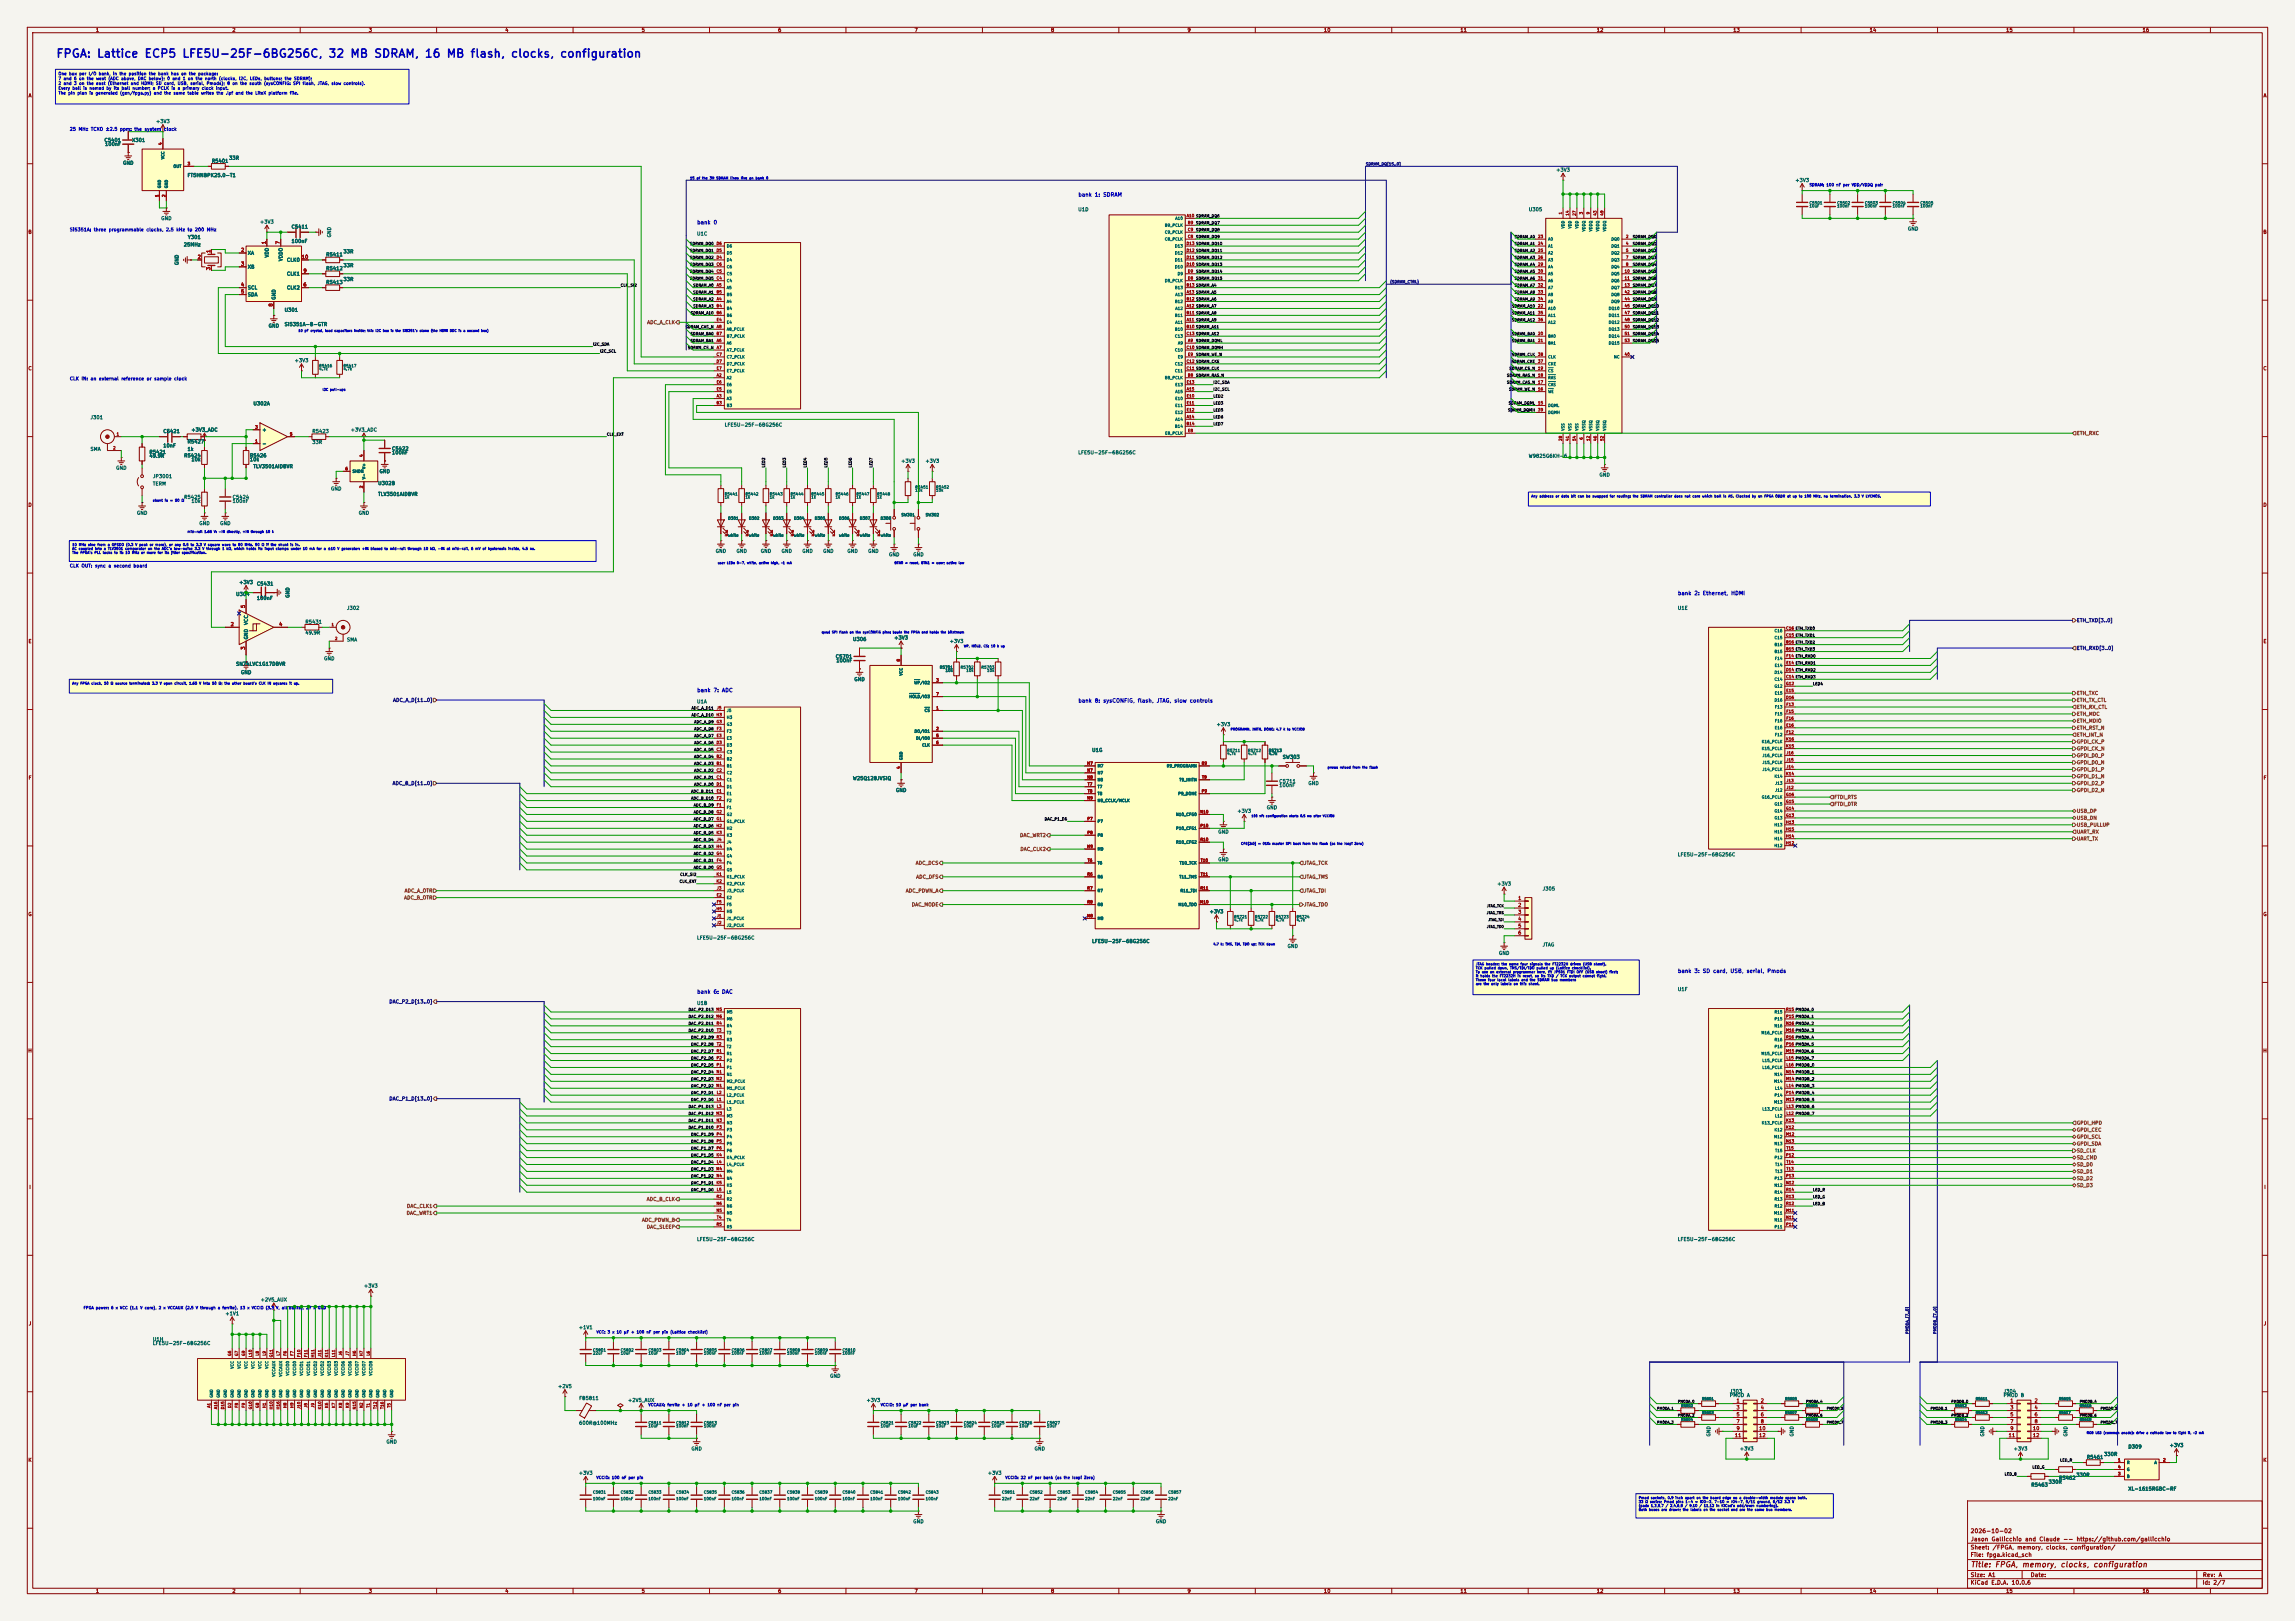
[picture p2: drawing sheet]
<svg xmlns="http://www.w3.org/2000/svg" width="841mm" height="594mm" viewBox="0 0 841 594" stroke-linecap="round" stroke-linejoin="round" font-family="sans-serif">
<defs><g id="words">
<text font-size="3" fill="#0000c2" x="20.4" y="21.8">FPGA: Lattice ECP5 LFE5U-25F-6BG256C, 32 MB SDRAM, 16 MB flash, clocks, configuration</text>
<text font-size="2" fill="#840000" x="722" y="574.8">Title: FPGA, memory, clocks, configuration</text>
<g font-size="1.5" fill="#840000">
<text x="721.9" y="562.1">2026-10-02</text>
<text x="721.9" y="568.1">Sheet: /FPGA, memory, clocks, configuration/</text>
<text x="722" y="565.1">Jason Gallicchio and Claude -- https://github.com/gallicchio</text>
<text x="721.9" y="570.8">File: fpga.kicad_sch</text>
<text x="721.9" y="581">KiCad E.D.A. 10.0.6</text>
<text x="721.9" y="578.2">Size: A1</text>
<text x="743.9" y="578.2">Date:</text>
<text x="806.9" y="581">Id: 2/7</text>
<text x="807" y="578.2">Rev: A</text>
</g>
<g font-size="1.4" fill="#0000c2">
<text x="395" y="72.4">bank 1: SDRAM</text>
<text x="255.3" y="82.5">bank 0</text>
<text x="614.7" y="218.4">bank 2: Ethernet, HDMI</text>
<text x="255.3" y="254">bank 7: ADC</text>
<text x="395" y="257.8">bank 8: sysCONFIG, flash, JTAG, slow controls</text>
<text x="614.7" y="356.9">bank 3: SD card, USB, serial, Pmods</text>
<text x="255.3" y="364.5">bank 6: DAC</text>
</g>
<g font-size="1.3" fill="#840000">
<text x="35" y="12">1</text>
<text x="85" y="12">2</text>
<text x="135" y="12">3</text>
<text x="185" y="12">4</text>
<text x="235" y="12">5</text>
<text x="285" y="12">6</text>
<text x="335" y="12">7</text>
<text x="385" y="12">8</text>
<text x="435" y="12">9</text>
<text x="485" y="12">10</text>
<text x="535" y="12">11</text>
<text x="585" y="12">12</text>
<text x="635" y="12">13</text>
<text x="685" y="12">14</text>
<text x="735" y="12">15</text>
<text x="785" y="12">16</text>
<text x="10.3" y="36">A</text>
<text x="829.3" y="36">A</text>
<text x="10.2" y="86">B</text>
<text x="829.2" y="86">B</text>
<text x="10.2" y="136">C</text>
<text x="829.2" y="136">C</text>
<text x="10.2" y="186">D</text>
<text x="829.2" y="186">D</text>
<text x="10.3" y="236">E</text>
<text x="829.3" y="236">E</text>
<text x="10.3" y="286">F</text>
<text x="829.3" y="286">F</text>
<text x="10.2" y="336">G</text>
<text x="829.2" y="336">G</text>
<text x="10.2" y="386">H</text>
<text x="829.2" y="386">H</text>
<text x="10.6" y="436">I</text>
<text x="829.6" y="436">I</text>
<text x="10.4" y="486">J</text>
<text x="829.4" y="486">J</text>
<text x="10.2" y="536">K</text>
<text x="829.2" y="536">K</text>
<text x="35" y="584">1</text>
<text x="85" y="584">2</text>
<text x="135" y="584">3</text>
<text x="185" y="584">4</text>
<text x="235" y="584">5</text>
<text x="285" y="584">6</text>
<text x="335" y="584">7</text>
<text x="385" y="584">8</text>
<text x="435" y="584">9</text>
<text x="485" y="584">10</text>
<text x="535" y="584">11</text>
<text x="585" y="584">12</text>
<text x="635" y="584">13</text>
<text x="685" y="584">14</text>
<text x="735" y="584">15</text>
<text x="785" y="584">16</text>
</g>
<g font-size="1.3" fill="#006464">
<text x="57" y="45.4">+3V3</text>
<text x="38.1" y="52.3">C5401</text>
<text x="38.3" y="53.8">100nF</text>
<text x="48.2" y="52.3">X301</text>
<text x="77.5" y="59.9">R5401</text>
<text x="83.8" y="58.8">33R</text>
<text x="44.9" y="60.7">GND</text>
<text x="68.6" y="65.2">FT5HNBPK25.0-T1</text>
<text x="570.1" y="63.2">+3V3</text>
<text x="657.7" y="67">+3V3</text>
<text x="395" y="77.7">U1D</text>
<text x="560.1" y="77.7">U305</text>
<text x="58.9" y="81">GND</text>
<text x="95.1" y="82.2">+3V3</text>
<text x="68.7" y="87.9">Y301</text>
<text x="106.7" y="84.1">C5411</text>
<text x="106.7" y="89.3">100nF</text>
<text x="121.6" y="87.2" transform="rotate(-90 121.6 87.2)">GND</text>
<text x="255.3" y="86.6">U1C</text>
<text x="699" y="84.8">GND</text>
<text x="67.2" y="90.6">25MHz</text>
<text x="90.7" y="93.7">XA</text>
<text x="98.8" y="94.5" transform="rotate(-90 98.8 94.5)">VDD</text>
<text x="103.8" y="95.9" transform="rotate(-90 103.8 95.9)">VDDO</text>
<text x="119.4" y="94.2">R5411</text>
<text x="125.7" y="93.1">33R</text>
<text x="65.7" y="97.3" transform="rotate(-90 65.7 97.3)">GND</text>
<text x="90.7" y="98.8">XB</text>
<text x="105" y="101.3">CLK1</text>
<text x="105" y="96.2">CLK0</text>
<text x="119.4" y="99.3">R5412</text>
<text x="125.7" y="98.2">33R</text>
<text x="90.7" y="106.4">SCL</text>
<text x="105" y="106.4">CLK2</text>
<text x="119.4" y="104.4">R5413</text>
<text x="125.7" y="103.3">33R</text>
<text x="90.7" y="108.9">SDA</text>
<text x="101.3" y="110" transform="rotate(-90 101.3 110)">GND</text>
<text x="104.1" y="114.5">U301</text>
<text x="104.1" y="119.8">Si5351A-B-GTR</text>
<text x="98.3" y="120.3">GND</text>
<text x="107.8" y="133">+3V3</text>
<text x="92.7" y="148.8">U302A</text>
<text x="33" y="153.9">J301</text>
<text x="59.7" y="159">C5421</text>
<text x="70" y="158.4">+3V3_ADC</text>
<text x="96" y="158.4">+</text>
<text x="114.3" y="159">R5423</text>
<text x="128.4" y="158.4">+3V3_ADC</text>
<text x="265.4" y="156.6">LFE5U-25F-6BG256C</text>
<text x="33" y="165.5">SMA</text>
<text x="54.6" y="166.6">R5421</text>
<text x="59.7" y="164.2">10nF</text>
<text x="67.3" y="167.9">R5424</text>
<text x="68.6" y="162.8">R5427</text>
<text x="68.6" y="165.5">1k</text>
<text x="91.4" y="167.9">R5426</text>
<text x="96" y="163.5">-</text>
<text x="114.3" y="163">33R</text>
<text x="143.5" y="165.3">C5422</text>
<text x="143.5" y="166.8">100nF</text>
<text x="395" y="166.8">LFE5U-25F-6BG256C</text>
<text x="42.4" y="172.4">GND</text>
<text x="54.6" y="168.1">49.9R</text>
<text x="70" y="169.3">10k</text>
<text x="91.4" y="169.3">10k</text>
<text x="92.7" y="171.9">TLV3501AIDBVR</text>
<text x="138.9" y="173.7">GND</text>
<text x="330.1" y="169.9">+3V3</text>
<text x="339" y="169.9">+3V3</text>
<text x="560.1" y="168.1">W9825G6KH-6</text>
<text x="55.9" y="175.5">JP3001</text>
<text x="55.9" y="178.2">TERM</text>
<text x="138.4" y="178">U302B</text>
<text x="585.9" y="175">GND</text>
<text x="67.3" y="183.1">R5425</text>
<text x="70" y="184.6">10k</text>
<text x="85.1" y="183.1">C5424</text>
<text x="85.1" y="184.6">100nF</text>
<text x="121.1" y="180">GND</text>
<text x="138.4" y="182">TLV3501AIDBVR</text>
<text x="50" y="188.9">GND</text>
<text x="131.3" y="188.9">GND</text>
<text x="72.9" y="192.7">GND</text>
<text x="80.5" y="192.7">GND</text>
<text x="262.1" y="202.9">GND</text>
<text x="269.7" y="202.9">GND</text>
<text x="278.6" y="202.9">GND</text>
<text x="286.2" y="202.9">GND</text>
<text x="293.8" y="202.9">GND</text>
<text x="301.5" y="202.9">GND</text>
<text x="310.4" y="202.9">GND</text>
<text x="318" y="202.9">GND</text>
<text x="325.6" y="204.2">GND</text>
<text x="334.5" y="204.2">GND</text>
<text x="87.5" y="214.3">+3V3</text>
<text x="94" y="214.9">C5431</text>
<text x="86.3" y="218.7">U304</text>
<text x="94" y="220.1">100nF</text>
<text x="106.4" y="219.2" transform="rotate(-90 106.4 219.2)">GND</text>
<text x="127" y="223.8">J302</text>
<text x="614.7" y="223.8">U1E</text>
<text x="91.1" y="229.2" transform="rotate(-90 91.1 229.2)">VCC</text>
<text x="111.7" y="228.8">R5431</text>
<text x="111.7" y="232.8">49.9R</text>
<text x="91.1" y="234.5" transform="rotate(-90 91.1 234.5)">GND</text>
<text x="127" y="235.4">SMA</text>
<text x="312.4" y="235.2">U306</text>
<text x="327.5" y="234.6">+3V3</text>
<text x="347.9" y="235.9">+3V3</text>
<text x="86.3" y="244.3">SN74LVC1G17DBVR</text>
<text x="118.6" y="242.3">GND</text>
<text x="306.1" y="241.5">C5701</text>
<text x="306.3" y="243">100nF</text>
<text x="88.1" y="247.3">GND</text>
<text x="312.9" y="249.9">GND</text>
<text x="255.3" y="258">U1A</text>
<text x="445.6" y="266.4">+3V3</text>
<text x="400" y="275.8">U1G</text>
<text x="469.9" y="278.4">SW303</text>
<text x="312.4" y="286.2">W25Q128JVSIQ</text>
<text x="468.6" y="287.3">C5711</text>
<text x="479.3" y="288">GND</text>
<text x="328.1" y="290.5">GND</text>
<text x="468.6" y="288.7">100nF</text>
<text x="453.3" y="298.1">+3V3</text>
<text x="464" y="296.9">GND</text>
<text x="446.2" y="305.8">GND</text>
<text x="446.2" y="315.9">GND</text>
<text x="614.7" y="314.1">LFE5U-25F-6BG256C</text>
<text x="548.5" y="324.8">+3V3</text>
<text x="565.1" y="326.6">J305</text>
<text x="443.1" y="335">+3V3</text>
<text x="255.3" y="344.6">LFE5U-25F-6BG256C</text>
<text x="400" y="345.9">LFE5U-25F-6BG256C</text>
<text x="471.6" y="347.7">GND</text>
<text x="565.1" y="347.1">JTAG</text>
<text x="549.1" y="350.2">GND</text>
<text x="614.7" y="363.5">U1F</text>
<text x="255.3" y="368.5">U1B</text>
<text x="255.3" y="455.1">LFE5U-25F-6BG256C</text>
<text x="614.7" y="455.1">LFE5U-25F-6BG256C</text>
<text x="133.2" y="472.1">+3V3</text>
<text x="95.4" y="477.2">+2V5_AUX</text>
<text x="82.4" y="482.3">+1V1</text>
<text x="55.9" y="491.7">U1H</text>
<text x="212" y="487.4">+1V1</text>
<text x="55.9" y="493.2">LFE5U-25F-6BG256C</text>
<text x="204.3" y="509">+2V5</text>
<text x="304" y="505.2">GND</text>
<text x="212.1" y="513.3">FB5811</text>
<text x="230" y="514">+2V5_AUX</text>
<text x="317.4" y="514">+3V3</text>
<text x="633.7" y="510.8">J303</text>
<text x="633.7" y="512.2">PMOD A</text>
<text x="734" y="510.8">J304</text>
<text x="734" y="512.2">PMOD B</text>
<text x="212.1" y="522.4">600R@100MHz</text>
<text x="627.1" y="526.6" transform="rotate(-90 627.1 526.6)">GND</text>
<text x="657.6" y="526.6" transform="rotate(-90 657.6 526.6)">GND</text>
<text x="727.4" y="526.6" transform="rotate(-90 727.4 526.6)">GND</text>
<text x="757.9" y="526.6" transform="rotate(-90 757.9 526.6)">GND</text>
<text x="141.4" y="529.3">GND</text>
<text x="253.2" y="531.8">GND</text>
<text x="378.9" y="531.8">GND</text>
<text x="637.4" y="531.8">+3V3</text>
<text x="737.7" y="531.8">+3V3</text>
<text x="770.9" y="533.8">330R</text>
<text x="779.8" y="531.1">D309</text>
<text x="794.9" y="530.6">+3V3</text>
<text x="764.5" y="534.9">R5461</text>
<text x="212" y="540.7">+3V3</text>
<text x="361.8" y="540.7">+3V3</text>
<text x="744.2" y="545.1">R5463</text>
<text x="750.6" y="544">330R</text>
<text x="754.4" y="542.5">R5462</text>
<text x="760.7" y="541.4">330R</text>
<text x="779.8" y="546.5">XL-1615RGBC-RF</text>
<text x="334.5" y="558.5">GND</text>
<text x="423.4" y="558.5">GND</text>
</g>
<g font-size="1.3" fill="#a90000">
<text x="97.7" y="89.6" transform="rotate(-90 97.7 89.6)">1</text>
<text x="102.7" y="89.6" transform="rotate(-90 102.7 89.6)">7</text>
<text x="72.3" y="95.1">2</text>
<text x="77.3" y="92.8" transform="rotate(-90 77.3 92.8)">1</text>
<text x="88.2" y="92.6">2</text>
<text x="110.4" y="95.1">10</text>
<text x="77.3" y="99.2" transform="rotate(-90 77.3 99.2)">3</text>
<text x="88.2" y="97.7">3</text>
<text x="111" y="100.2">9</text>
<text x="88.2" y="105.3">4</text>
<text x="88.2" y="107.8">5</text>
<text x="111" y="105.3">6</text>
<text x="100.2" y="112.5" transform="rotate(-90 100.2 112.5)">8</text>
<text x="90" y="223" transform="rotate(-90 90 223)">5</text>
<text x="84.4" y="229.7">2</text>
<text x="102.1" y="229.7">4</text>
<text x="90" y="238.2" transform="rotate(-90 90 238.2)">3</text>
<text x="556.2" y="330.1">1</text>
<text x="556.2" y="332.6">2</text>
<text x="556.2" y="335.1">3</text>
<text x="556.2" y="337.7">4</text>
<text x="556.2" y="340.2">5</text>
<text x="556.2" y="342.8">6</text>
<text x="636.2" y="514.2">1</text>
<text x="645.1" y="514.2">2</text>
<text x="736.5" y="514.2">1</text>
<text x="745.4" y="514.2">2</text>
<text x="636.2" y="516.8">3</text>
<text x="636.2" y="519.3">5</text>
<text x="636.2" y="521.8">7</text>
<text x="645.1" y="516.8">4</text>
<text x="645.1" y="519.3">6</text>
<text x="645.1" y="521.8">8</text>
<text x="736.5" y="516.8">3</text>
<text x="736.5" y="519.3">5</text>
<text x="736.5" y="521.8">7</text>
<text x="745.4" y="516.8">4</text>
<text x="745.4" y="519.3">6</text>
<text x="745.4" y="521.8">8</text>
<text x="635.6" y="526.9">11</text>
<text x="636.2" y="524.4">9</text>
<text x="644.5" y="524.4">10</text>
<text x="644.5" y="526.9">12</text>
<text x="735.9" y="526.9">11</text>
<text x="736.5" y="524.4">9</text>
<text x="744.8" y="524.4">10</text>
<text x="744.8" y="526.9">12</text>
</g>
<g font-size="1.3" fill="#725600">
<text x="237" y="119.1">ADC_A_CLK</text>
<text x="760.9" y="159.7">ETH_RXC</text>
<text x="760.9" y="255">ETH_TXC</text>
<text x="760.9" y="257.5">ETH_TX_CTL</text>
<text x="760.9" y="262.6">ETH_MDC</text>
<text x="760.9" y="260">ETH_RX_CTL</text>
<text x="760.9" y="265.1">ETH_MDIO</text>
<text x="760.9" y="267.7">ETH_RST_N</text>
<text x="760.9" y="275.3">GPDI_CK_N</text>
<text x="760.9" y="272.7">GPDI_CK_P</text>
<text x="760.9" y="270.2">ETH_INT_N</text>
<text x="760.9" y="277.8">GPDI_D0_P</text>
<text x="760.9" y="280.4">GPDI_D0_N</text>
<text x="760.9" y="282.9">GPDI_D1_P</text>
<text x="760.9" y="288">GPDI_D2_P</text>
<text x="760.9" y="285.4">GPDI_D1_N</text>
<text x="672" y="293.1">FTDI_RTS</text>
<text x="760.9" y="290.5">GPDI_D2_N</text>
<text x="672" y="295.6">FTDI_DTR</text>
<text x="760.9" y="298.1">USB_DP</text>
<text x="760.9" y="305.8">UART_RX</text>
<text x="760.9" y="300.7">USB_DN</text>
<text x="760.9" y="303.2">USB_PULLUP</text>
<text x="373.6" y="307">DAC_WRT2</text>
<text x="760.9" y="308.3">UART_TX</text>
<text x="335.4" y="317.2">ADC_DCS</text>
<text x="373.7" y="312.1">DAC_CLK2</text>
<text x="477.7" y="317.2">JTAG_TCK</text>
<text x="335.6" y="322.3">ADC_DFS</text>
<text x="477.7" y="322.3">JTAG_TMS</text>
<text x="147.9" y="329.9">ADC_B_OTR</text>
<text x="148.1" y="327.4">ADC_A_OTR</text>
<text x="331.8" y="327.4">ADC_PDWN_A</text>
<text x="477.7" y="327.4">JTAG_TDI</text>
<text x="334" y="332.4">DAC_MODE</text>
<text x="477.7" y="332.4">JTAG_TDO</text>
<text x="760.9" y="412.4">GPDI_HPD</text>
<text x="760.9" y="417.5">GPDI_SCL</text>
<text x="760.9" y="415">GPDI_CEC</text>
<text x="760.9" y="422.6">SD_CLK</text>
<text x="760.9" y="420.1">GPDI_SDA</text>
<text x="760.9" y="425.1">SD_CMD</text>
<text x="760.9" y="427.7">SD_D0</text>
<text x="760.9" y="430.2">SD_D1</text>
<text x="760.9" y="432.8">SD_D2</text>
<text x="760.9" y="435.3">SD_D3</text>
<text x="149" y="442.9">DAC_CLK1</text>
<text x="236.8" y="440.4">ADC_B_CLK</text>
<text x="148.8" y="445.5">DAC_WRT1</text>
<text x="235.1" y="448">ADC_PDWN_B</text>
<text x="236.8" y="450.5">DAC_SLEEP</text>
</g>
<g font-size="1.3" fill="#000084">
<text x="760.9" y="228.3">ETH_TXD[3..0]</text>
<text x="760.9" y="238.5">ETH_RXD[3..0]</text>
<text x="143.9" y="257.5">ADC_A_D[11..0]</text>
<text x="143.7" y="288">ADC_B_D[11..0]</text>
<text x="142.5" y="368">DAC_P2_D[13..0]</text>
<text x="142.5" y="403.6">DAC_P1_D[13..0]</text>
</g>
<g font-size="1.2" fill="#0000c2">
<text x="25.4" y="48.2">25 MHz TCXO ±2.5 ppm: the system</text>
<text x="59.9" y="48.2">clock</text>
<text x="25.4" y="85">Si5351A: three programmable clocks, 2.5 kHz to 200 MHz</text>
<text x="25.4" y="139.7">CLK IN: an external reference or sample clock</text>
<text x="25.4" y="208.2">CLK OUT: sync a second board</text>
</g>
<g font-size="1.1" fill="#0000c2">
<text x="21.3" y="27.8">One box per I/O bank, in the position the bank has on the package:</text>
<text x="21.3" y="29.6">7 and 6 on the west (ADC above, DAC below); 0 and 1 on the north (clocks, I2C, LEDs, buttons; the SDRAM);</text>
<text x="21.3" y="31.4">2 and 3 on the east (Ethernet and HDMI; SD card, USB, serial, Pmods); 8 on the south (sysCONFIG: SPI flash, JTAG, slow controls).</text>
<text x="21.3" y="33.1">Every ball is named by its ball number; a PCLK is a primary clock input.</text>
<text x="21.3" y="34.9">The pin plan is generated (gen/fpga.py) and the same table writes the .lpf and the LiteX platform file.</text>
</g>
<g font-size="1" fill="#a90000">
<text x="59.5" y="53.3" transform="rotate(-90 59.5 53.3)">4</text>
<text x="68.6" y="60.8">3</text>
<text x="58.2" y="72.3" transform="rotate(-90 58.2 72.3)">1</text>
<text x="60.8" y="72.3" transform="rotate(-90 60.8 72.3)">2</text>
<text x="434.7" y="79.8">A10 SDRAM_DQ6</text>
<text x="435.1" y="82.4">B9</text>
<text x="572.6" y="78.7" transform="rotate(-90 572.6 78.7)">1</text>
<text x="575.1" y="79.2" transform="rotate(-90 575.1 79.2)">14</text>
<text x="577.7" y="79.2" transform="rotate(-90 577.7 79.2)">27</text>
<text x="580.2" y="78.7" transform="rotate(-90 580.2 78.7)">3</text>
<text x="582.8" y="78.7" transform="rotate(-90 582.8 78.7)">9</text>
<text x="585.3" y="79.2" transform="rotate(-90 585.3 79.2)">43</text>
<text x="587.8" y="79.2" transform="rotate(-90 587.8 79.2)">49</text>
<text x="262.4" y="90">D6</text>
<text x="434.7" y="90">D13 SDRAM_DQ10</text>
<text x="435.1" y="87.4">C8</text>
<text x="435.1" y="84.9">C9</text>
<text x="563.4" y="87.4">23</text>
<text x="563.4" y="90">24</text>
<text x="595.7" y="87.4">2</text>
<text x="595.7" y="90">4</text>
<text x="262.4" y="95.1">D4</text>
<text x="262.4" y="92.5">D5</text>
<text x="434.7" y="95.1">D11 SDRAM_DQ12</text>
<text x="434.7" y="92.5">D12 SDRAM_DQ11</text>
<text x="563.4" y="92.5">25</text>
<text x="563.4" y="95.1">26</text>
<text x="595.7" y="92.5">5</text>
<text x="595.7" y="95.1">7</text>
<text x="262.4" y="100.1">C5</text>
<text x="262.4" y="97.6">C6</text>
<text x="434.7" y="97.6">D10 SDRAM_DQ13</text>
<text x="435.1" y="100.1">D9</text>
<text x="563.4" y="97.6">29</text>
<text x="563.4" y="100.1">30</text>
<text x="595.2" y="100.1">10</text>
<text x="595.7" y="97.6">8</text>
<text x="262.4" y="107.8">B5</text>
<text x="262.4" y="102.7">C4</text>
<text x="262.5" y="105.2">A5</text>
<text x="434.7" y="105.2">B13 SDRAM_A4</text>
<text x="434.7" y="107.8">A13 SDRAM_A5</text>
<text x="435.1" y="102.7">D8</text>
<text x="563.4" y="102.7">31</text>
<text x="563.4" y="105.2">32</text>
<text x="563.4" y="107.8">33</text>
<text x="595.2" y="102.7">11</text>
<text x="595.2" y="105.2">13</text>
<text x="595.2" y="107.8">42</text>
<text x="262.4" y="112.8">B4</text>
<text x="262.5" y="110.3">A4</text>
<text x="434.7" y="110.3">B12 SDRAM_A6</text>
<text x="434.7" y="112.8">A12 SDRAM_A7</text>
<text x="563.4" y="112.8">22</text>
<text x="563.4" y="110.3">34</text>
<text x="595.2" y="110.3">44</text>
<text x="595.2" y="112.8">45</text>
<text x="262.4" y="115.4">B6</text>
<text x="262.5" y="117.9">E4</text>
<text x="434.7" y="115.4">B11 SDRAM_A8</text>
<text x="434.7" y="117.9">A11 SDRAM_A9</text>
<text x="563.4" y="115.4">35</text>
<text x="563.4" y="117.9">36</text>
<text x="595.2" y="115.4">47</text>
<text x="595.2" y="117.9">48</text>
<text x="262.4" y="123">B7</text>
<text x="262.5" y="125.5">A6</text>
<text x="262.5" y="120.5">A8</text>
<text x="434.7" y="120.5">B10 SDRAM_A11</text>
<text x="434.7" y="123">C13 SDRAM_A12</text>
<text x="435.2" y="125.5">A9</text>
<text x="563.4" y="123">20</text>
<text x="563.4" y="125.5">21</text>
<text x="595.2" y="120.5">50</text>
<text x="595.2" y="123">51</text>
<text x="595.2" y="125.5">53</text>
<text x="262.4" y="130.6">C7</text>
<text x="262.5" y="128.1">A7</text>
<text x="434.7" y="128.1">C10 SDRAM_DQMH</text>
<text x="435.2" y="130.6">E9</text>
<text x="563.4" y="130.6">38</text>
<text x="595.2" y="130.6">40</text>
<text x="262.4" y="133.2">D7</text>
<text x="262.5" y="135.7">E7</text>
<text x="434.7" y="135.7">C11 SDRAM_CLK</text>
<text x="434.7" y="133.2">C12 SDRAM_CKE</text>
<text x="563.4" y="135.7">19</text>
<text x="563.4" y="133.2">37</text>
<text x="262.5" y="143.3">E5</text>
<text x="262.5" y="140.8">E6</text>
<text x="262.5" y="138.2">A2</text>
<text x="434.7" y="140.8">E13</text>
<text x="434.7" y="143.3">A15</text>
<text x="435.1" y="138.2">B8</text>
<text x="563.4" y="143.3">16</text>
<text x="563.4" y="140.8">17</text>
<text x="563.4" y="138.2">18</text>
<text x="262.4" y="148.4">B3</text>
<text x="262.5" y="145.9">A3</text>
<text x="434.7" y="145.9">E10</text>
<text x="434.7" y="148.4">E11</text>
<text x="563.4" y="148.4">15</text>
<text x="434.7" y="150.9">E12</text>
<text x="434.7" y="153.5">A14</text>
<text x="563.4" y="150.9">39</text>
<text x="42.6" y="159.8">1</text>
<text x="93.4" y="157.3">3</text>
<text x="106.1" y="159.8">5</text>
<text x="434.7" y="156">B14</text>
<text x="435.2" y="158.6">E8</text>
<text x="572.6" y="161.7" transform="rotate(-90 572.6 161.7)">28</text>
<text x="575.1" y="161.7" transform="rotate(-90 575.1 161.7)">41</text>
<text x="577.7" y="161.7" transform="rotate(-90 577.7 161.7)">54</text>
<text x="580.2" y="161.2" transform="rotate(-90 580.2 161.2)">6</text>
<text x="582.8" y="161.7" transform="rotate(-90 582.8 161.7)">12</text>
<text x="585.3" y="161.7" transform="rotate(-90 585.3 161.7)">46</text>
<text x="587.8" y="161.7" transform="rotate(-90 587.8 161.7)">52</text>
<text x="41.3" y="164.9">2</text>
<text x="93.4" y="162.4">1</text>
<text x="133.2" y="167.6" transform="rotate(-90 133.2 167.6)">4</text>
<text x="126.4" y="172.5">6</text>
<text x="133.2" y="179" transform="rotate(-90 133.2 179)">2</text>
<text x="121.3" y="229.7">1</text>
<text x="654.4" y="233.5">C15 ETH_TXD1</text>
<text x="654.4" y="231">C16 ETH_TXD0</text>
<text x="122.6" y="234.8">2</text>
<text x="654.4" y="238.6">B15 ETH_TXD3</text>
<text x="654.4" y="236">B16 ETH_TXD2</text>
<text x="330" y="242.5" transform="rotate(-90 330 242.5)">8</text>
<text x="654.4" y="243.7">E14 ETH_RXD1</text>
<text x="654.4" y="241.1">F14 ETH_RXD0</text>
<text x="342.9" y="250">3</text>
<text x="654.4" y="248.7">C14 ETH_RXD3</text>
<text x="654.4" y="246.2">D14 ETH_RXD2</text>
<text x="654.4" y="251.3">G12</text>
<text x="342.9" y="255.1">7</text>
<text x="654.4" y="256.4">D16</text>
<text x="654.4" y="253.8">E15</text>
<text x="262.4" y="262.7">H3</text>
<text x="262.5" y="260.2">J5</text>
<text x="342.9" y="260.2">1</text>
<text x="654.4" y="258.9">F13</text>
<text x="654.4" y="261.4">F15</text>
<text x="654.4" y="264">F16</text>
<text x="262.4" y="265.2">G3</text>
<text x="262.5" y="267.8">F3</text>
<text x="342.9" y="267.8">2</text>
<text x="654.4" y="266.5">E16</text>
<text x="654.4" y="269.1">F12</text>
<text x="262.4" y="275.4">C3</text>
<text x="262.4" y="272.9">D3</text>
<text x="262.5" y="270.3">E3</text>
<text x="342.9" y="270.3">5</text>
<text x="342.9" y="272.9">6</text>
<text x="654.4" y="274.1">K15</text>
<text x="654.4" y="271.6">K16</text>
<text x="262.4" y="280.5">B1</text>
<text x="262.4" y="277.9">B2</text>
<text x="330" y="281.9" transform="rotate(-90 330 281.9)">4</text>
<text x="398.2" y="280.5">M7</text>
<text x="440.2" y="280.5">R9</text>
<text x="654.5" y="281.8">J14</text>
<text x="654.5" y="279.2">J15</text>
<text x="654.5" y="276.7">J16</text>
<text x="262.4" y="285.6">C1</text>
<text x="262.4" y="283">C2</text>
<text x="398.3" y="283">N7</text>
<text x="398.3" y="285.6">N8</text>
<text x="440.3" y="285.6">T9</text>
<text x="654.4" y="284.3">K14</text>
<text x="654.5" y="286.8">J13</text>
<text x="262.4" y="288.1">D1</text>
<text x="262.5" y="290.6">E1</text>
<text x="262.5" y="293.2">F2</text>
<text x="398.3" y="293.2">N9</text>
<text x="398.4" y="288.1">T7</text>
<text x="398.4" y="290.6">T8</text>
<text x="440.2" y="290.6">P9</text>
<text x="654.4" y="291.9">G16</text>
<text x="654.5" y="289.4">J12</text>
<text x="262.4" y="298.3">G2</text>
<text x="262.5" y="295.7">F1</text>
<text x="439.7" y="298.3">N10</text>
<text x="654.4" y="299.5">G13</text>
<text x="654.4" y="297">G14</text>
<text x="654.4" y="294.5">G15</text>
<text x="262.4" y="303.3">H2</text>
<text x="262.4" y="300.8">G1</text>
<text x="262.4" y="305.9">K3</text>
<text x="398.3" y="300.8">P7</text>
<text x="398.3" y="305.9">P8</text>
<text x="439.7" y="303.3">P10</text>
<text x="654.3" y="302.1">H13</text>
<text x="654.3" y="304.6">H15</text>
<text x="262.4" y="311">H4</text>
<text x="262.5" y="308.4">J4</text>
<text x="398.2" y="311">M9</text>
<text x="439.7" y="308.4">R10</text>
<text x="654.3" y="309.7">H12</text>
<text x="654.3" y="307.2">H14</text>
<text x="262.4" y="313.5">G4</text>
<text x="262.5" y="316">F4</text>
<text x="398.4" y="316">T6</text>
<text x="439.9" y="316">T10</text>
<text x="262.4" y="318.6">G5</text>
<text x="262.4" y="321.1">K1</text>
<text x="262.4" y="323.7">K2</text>
<text x="398.3" y="321.1">R6</text>
<text x="439.9" y="321.1">T11</text>
<text x="262.5" y="328.7">E2</text>
<text x="262.5" y="326.2">J3</text>
<text x="398.3" y="326.2">R7</text>
<text x="439.7" y="326.2">R11</text>
<text x="262.4" y="333.8">H5</text>
<text x="262.5" y="331.3">F5</text>
<text x="398.3" y="331.3">R8</text>
<text x="439.7" y="331.3">M10</text>
<text x="262.5" y="336.4">J1</text>
<text x="262.5" y="338.9">J2</text>
<text x="398.2" y="336.4">M8</text>
<text x="262.4" y="370.7">M5</text>
<text x="654.4" y="370.7">R15 PMODA_0</text>
<text x="262.4" y="373.2">M6</text>
<text x="262.4" y="375.7">R4</text>
<text x="654.3" y="375.7">N16 PMODA_2</text>
<text x="654.4" y="373.2">P15 PMODA_1</text>
<text x="262.4" y="380.8">R3</text>
<text x="262.5" y="383.4">T2</text>
<text x="262.5" y="378.3">T3</text>
<text x="654.3" y="378.3">M16 PMODA_3</text>
<text x="654.4" y="383.4">P16 PMODA_5</text>
<text x="654.4" y="380.8">R16 PMODA_4</text>
<text x="262.4" y="388.4">P2</text>
<text x="262.4" y="385.9">R1</text>
<text x="654.3" y="385.9">M15 PMODA_6</text>
<text x="654.5" y="388.4">L15 PMODA_7</text>
<text x="262.4" y="393.5">N1</text>
<text x="262.4" y="391">P1</text>
<text x="654.3" y="393.5">N14 PMODB_1</text>
<text x="654.5" y="391">L16 PMODB_0</text>
<text x="262.4" y="398.6">M1</text>
<text x="262.4" y="396.1">M2</text>
<text x="262.5" y="401.1">L2</text>
<text x="654.3" y="396.1">M14 PMODB_2</text>
<text x="654.4" y="401.1">P14 PMODB_4</text>
<text x="654.5" y="398.6">L14 PMODB_3</text>
<text x="262.5" y="403.7">L1</text>
<text x="262.5" y="406.2">L3</text>
<text x="654.3" y="403.7">M13 PMODB_5</text>
<text x="654.5" y="406.2">L13 PMODB_6</text>
<text x="262.4" y="408.8">M3</text>
<text x="262.4" y="411.3">N3</text>
<text x="262.4" y="413.8">P3</text>
<text x="654.4" y="413.8">K12</text>
<text x="654.4" y="411.3">K13</text>
<text x="654.5" y="408.8">L12 PMODB_7</text>
<text x="262.4" y="416.4">P4</text>
<text x="262.4" y="418.9">P5</text>
<text x="654.3" y="416.4">M12</text>
<text x="654.3" y="418.9">N13</text>
<text x="262.4" y="424">K4</text>
<text x="262.4" y="421.5">P6</text>
<text x="654.4" y="424">P12</text>
<text x="654.5" y="421.5">T15</text>
<text x="262.4" y="429.1">M4</text>
<text x="262.4" y="431.6">N4</text>
<text x="262.5" y="426.5">L4</text>
<text x="654.4" y="431.6">P13</text>
<text x="654.5" y="429.1">T13</text>
<text x="654.5" y="426.5">T14</text>
<text x="262.4" y="434.2">K5</text>
<text x="262.5" y="436.7">L5</text>
<text x="654.3" y="434.2">N12</text>
<text x="654.4" y="436.7">R14</text>
<text x="262.4" y="441.8">N6</text>
<text x="262.4" y="439.2">R2</text>
<text x="654.4" y="441.8">R12</text>
<text x="654.4" y="439.2">R13</text>
<text x="262.4" y="444.3">N5</text>
<text x="262.4" y="449.4">R5</text>
<text x="262.5" y="446.9">T4</text>
<text x="654.3" y="444.3">M11</text>
<text x="654.3" y="446.9">N11</text>
<text x="654.4" y="449.4">P11</text>
<text x="84.9" y="497" transform="rotate(-90 84.9 497)">G6</text>
<text x="87.4" y="497" transform="rotate(-90 87.4 497)">G7</text>
<text x="90" y="497" transform="rotate(-90 90 497)">G9</text>
<text x="92.5" y="497.4" transform="rotate(-90 92.5 497.4)">L10</text>
<text x="95.1" y="496.9" transform="rotate(-90 95.1 496.9)">L8</text>
<text x="97.6" y="496.9" transform="rotate(-90 97.6 496.9)">L9</text>
<text x="100.1" y="497.5" transform="rotate(-90 100.1 497.5)">G11</text>
<text x="102.7" y="496.9" transform="rotate(-90 102.7 496.9)">L7</text>
<text x="105.2" y="497" transform="rotate(-90 105.2 497)">F6</text>
<text x="107.8" y="497" transform="rotate(-90 107.8 497)">F7</text>
<text x="110.3" y="497.4" transform="rotate(-90 110.3 497.4)">F10</text>
<text x="112.8" y="497.4" transform="rotate(-90 112.8 497.4)">F11</text>
<text x="115.4" y="497.5" transform="rotate(-90 115.4 497.5)">H11</text>
<text x="117.9" y="497.4" transform="rotate(-90 117.9 497.4)">J11</text>
<text x="120.5" y="497.5" transform="rotate(-90 120.5 497.5)">K11</text>
<text x="123" y="497.4" transform="rotate(-90 123 497.4)">L11</text>
<text x="125.5" y="496.9" transform="rotate(-90 125.5 496.9)">J6</text>
<text x="128.1" y="496.9" transform="rotate(-90 128.1 496.9)">J7</text>
<text x="130.6" y="497.1" transform="rotate(-90 130.6 497.1)">H6</text>
<text x="133.2" y="497.1" transform="rotate(-90 133.2 497.1)">H7</text>
<text x="135.7" y="496.9" transform="rotate(-90 135.7 496.9)">L6</text>
<text x="112.8" y="516" transform="rotate(-90 112.8 516)">J8</text>
<text x="115.4" y="516" transform="rotate(-90 115.4 516)">J9</text>
<text x="135.7" y="516" transform="rotate(-90 135.7 516)">T1</text>
<text x="143.3" y="516" transform="rotate(-90 143.3 516)">T5</text>
<text x="77.3" y="516" transform="rotate(-90 77.3 516)">A1</text>
<text x="79.8" y="516.5" transform="rotate(-90 79.8 516.5)">A16</text>
<text x="82.4" y="516.6" transform="rotate(-90 82.4 516.6)">D15</text>
<text x="84.9" y="516.1" transform="rotate(-90 84.9 516.1)">D2</text>
<text x="87.4" y="516" transform="rotate(-90 87.4 516)">F8</text>
<text x="90" y="516" transform="rotate(-90 90 516)">F9</text>
<text x="92.5" y="516.6" transform="rotate(-90 92.5 516.6)">G10</text>
<text x="95.1" y="516.1" transform="rotate(-90 95.1 516.1)">G8</text>
<text x="97.6" y="516.1" transform="rotate(-90 97.6 516.1)">H1</text>
<text x="100.1" y="516.6" transform="rotate(-90 100.1 516.6)">H10</text>
<text x="102.7" y="516.6" transform="rotate(-90 102.7 516.6)">H16</text>
<text x="105.2" y="516.1" transform="rotate(-90 105.2 516.1)">H8</text>
<text x="107.8" y="516.1" transform="rotate(-90 107.8 516.1)">H9</text>
<text x="110.3" y="516.4" transform="rotate(-90 110.3 516.4)">J10</text>
<text x="117.9" y="516.6" transform="rotate(-90 117.9 516.6)">K10</text>
<text x="120.5" y="516.1" transform="rotate(-90 120.5 516.1)">K6</text>
<text x="123" y="516.1" transform="rotate(-90 123 516.1)">K7</text>
<text x="125.5" y="516.1" transform="rotate(-90 125.5 516.1)">K8</text>
<text x="128.1" y="516.1" transform="rotate(-90 128.1 516.1)">K9</text>
<text x="130.6" y="516.6" transform="rotate(-90 130.6 516.6)">N15</text>
<text x="133.2" y="516.1" transform="rotate(-90 133.2 516.1)">N2</text>
<text x="138.2" y="516.4" transform="rotate(-90 138.2 516.4)">T12</text>
<text x="140.8" y="516.4" transform="rotate(-90 140.8 516.4)">T16</text>
<text x="776" y="535.8">1</text>
<text x="776" y="538.3">4</text>
<text x="792.5" y="535.8">2</text>
<text x="776" y="540.8">3</text>
</g>
<g font-size="1" fill="#006464">
<text x="60.5" y="58.5" transform="rotate(-90 60.5 58.5)">VCC</text>
<text x="63.4" y="61.7">OUT</text>
<text x="59.2" y="69.1" transform="rotate(-90 59.2 69.1)">GND</text>
<text x="61.7" y="69.1" transform="rotate(-90 61.7 69.1)">GND</text>
<text x="662.9" y="75.1">C5501</text>
<text x="662.9" y="76.3">10uF</text>
<text x="673.1" y="75.1">C5502</text>
<text x="673.1" y="76.3">100nF</text>
<text x="683.2" y="75.1">C5503</text>
<text x="683.2" y="76.3">100nF</text>
<text x="693.4" y="75.1">C5504</text>
<text x="693.4" y="76.3">100nF</text>
<text x="703.6" y="75.1">C5505</text>
<text x="703.6" y="76.3">100nF</text>
<text x="426.7" y="83.3">B9_PCLK</text>
<text x="430.6" y="80.8">A10</text>
<text x="573.5" y="83.9" transform="rotate(-90 573.5 83.9)">VDD</text>
<text x="576.1" y="83.9" transform="rotate(-90 576.1 83.9)">VDD</text>
<text x="578.6" y="83.9" transform="rotate(-90 578.6 83.9)">VDD</text>
<text x="426.7" y="88.4">C8_PCLK</text>
<text x="426.7" y="85.9">C9_PCLK</text>
<text x="567.2" y="88.4">A0</text>
<text x="581.2" y="85" transform="rotate(-90 581.2 85)">VDDQ</text>
<text x="583.7" y="85" transform="rotate(-90 583.7 85)">VDDQ</text>
<text x="586.2" y="85" transform="rotate(-90 586.2 85)">VDDQ</text>
<text x="588.8" y="85" transform="rotate(-90 588.8 85)">VDDQ</text>
<text x="590.3" y="88.4">DQ0</text>
<text x="266.2" y="93.5">D5</text>
<text x="266.2" y="90.9">D6</text>
<text x="430.4" y="93.5">D12</text>
<text x="430.4" y="90.9">D13</text>
<text x="567.2" y="90.9">A1</text>
<text x="567.2" y="93.5">A2</text>
<text x="590.3" y="90.9">DQ1</text>
<text x="590.3" y="93.5">DQ2</text>
<text x="266.2" y="101.1">C5</text>
<text x="266.2" y="98.6">C6</text>
<text x="266.2" y="96">D4</text>
<text x="430.4" y="98.6">D10</text>
<text x="430.4" y="96">D11</text>
<text x="431.4" y="101.1">D9</text>
<text x="567.2" y="96">A3</text>
<text x="567.2" y="98.6">A4</text>
<text x="567.2" y="101.1">A5</text>
<text x="590.3" y="96">DQ3</text>
<text x="590.3" y="98.6">DQ4</text>
<text x="590.3" y="101.1">DQ5</text>
<text x="266.2" y="106.2">A5</text>
<text x="266.2" y="103.6">C4</text>
<text x="426.7" y="103.6">D8_PCLK</text>
<text x="430.4" y="106.2">B13</text>
<text x="567.2" y="103.6">A6</text>
<text x="567.2" y="106.2">A7</text>
<text x="590.3" y="103.6">DQ6</text>
<text x="590.3" y="106.2">DQ7</text>
<text x="266.2" y="111.3">A4</text>
<text x="266.2" y="113.8">B4</text>
<text x="266.2" y="108.7">B5</text>
<text x="430.4" y="111.3">B12</text>
<text x="430.6" y="113.8">A12</text>
<text x="430.6" y="108.7">A13</text>
<text x="567.2" y="113.8">A10</text>
<text x="567.2" y="108.7">A8</text>
<text x="567.2" y="111.3">A9</text>
<text x="589.4" y="113.8">DQ10</text>
<text x="590.3" y="108.7">DQ8</text>
<text x="590.3" y="111.3">DQ9</text>
<text x="266.2" y="116.3">B6</text>
<text x="266.2" y="118.9">E4</text>
<text x="430.4" y="116.3">B11</text>
<text x="430.6" y="118.9">A11</text>
<text x="567.2" y="116.3">A11</text>
<text x="567.2" y="118.9">A12</text>
<text x="589.4" y="116.3">DQ11</text>
<text x="589.4" y="118.9">DQ12</text>
<text x="266.2" y="121.4">A8_PCLK</text>
<text x="266.2" y="124">B7_PCLK</text>
<text x="430.4" y="121.4">B10</text>
<text x="430.4" y="124">C13</text>
<text x="567.2" y="124">BA0</text>
<text x="589.4" y="121.4">DQ13</text>
<text x="589.4" y="124">DQ14</text>
<text x="266.2" y="126.5">A6</text>
<text x="266.2" y="129">A7_PCLK</text>
<text x="266.2" y="131.6">C7_PCLK</text>
<text x="430.4" y="129">C10</text>
<text x="431.5" y="131.6">E9</text>
<text x="431.5" y="126.5">A9</text>
<text x="567.2" y="126.5">BA1</text>
<text x="567.2" y="131.6">CLK</text>
<text x="589.4" y="126.5">DQ15</text>
<text x="591.3" y="131.6">NC</text>
<text x="116.8" y="134.8">R5416</text>
<text x="116.8" y="135.9">4.7k</text>
<text x="125.7" y="134.8">R5417</text>
<text x="125.7" y="135.9">4.7k</text>
<text x="266.2" y="134.1">D7_PCLK</text>
<text x="266.2" y="136.7">E7_PCLK</text>
<text x="430.4" y="136.7">C11</text>
<text x="430.4" y="134.1">C12</text>
<text x="567.2" y="136.7">CS</text>
<text x="567.2" y="134.1">CKE</text>
<text x="266.2" y="139.2">A2</text>
<text x="266.2" y="141.7">E6</text>
<text x="426.7" y="139.2">B8_PCLK</text>
<text x="430.5" y="141.7">E13</text>
<text x="567.2" y="141.7">CAS</text>
<text x="567.2" y="139.2">RAS</text>
<text x="266.2" y="146.8">A3</text>
<text x="266.2" y="149.4">B3</text>
<text x="266.2" y="144.3">E5</text>
<text x="430.5" y="146.8">E10</text>
<text x="430.5" y="149.4">E11</text>
<text x="430.6" y="144.3">A15</text>
<text x="567.2" y="149.4">DQML</text>
<text x="567.2" y="144.3">WE</text>
<text x="430.5" y="151.9">E12</text>
<text x="430.6" y="154.4">A14</text>
<text x="567.2" y="151.9">DQMH</text>
<text x="426.8" y="159.5">E8_PCLK</text>
<text x="430.4" y="157">B14</text>
<text x="573.5" y="158" transform="rotate(-90 573.5 158)">VSS</text>
<text x="576.1" y="158" transform="rotate(-90 576.1 158)">VSS</text>
<text x="578.6" y="158" transform="rotate(-90 578.6 158)">VSS</text>
<text x="581.2" y="158" transform="rotate(-90 581.2 158)">VSSQ</text>
<text x="583.7" y="158" transform="rotate(-90 583.7 158)">VSSQ</text>
<text x="586.2" y="158" transform="rotate(-90 586.2 158)">VSSQ</text>
<text x="588.8" y="158" transform="rotate(-90 588.8 158)">VSSQ</text>
<text x="129" y="173.5">SHDN</text>
<text x="134.1" y="172" transform="rotate(-90 134.1 172)">V+</text>
<text x="134.1" y="175.8" transform="rotate(-90 134.1 175.8)">V-</text>
<text x="335.3" y="179.3">R5451</text>
<text x="342.9" y="179.3">R5452</text>
<text x="265.4" y="181.8">R5441</text>
<text x="265.4" y="182.9">1k</text>
<text x="273" y="181.8">R5442</text>
<text x="273" y="182.9">1k</text>
<text x="281.9" y="181.8">R5443</text>
<text x="281.9" y="182.9">1k</text>
<text x="289.5" y="181.8">R5444</text>
<text x="289.5" y="182.9">1k</text>
<text x="297.2" y="181.8">R5445</text>
<text x="297.2" y="182.9">1k</text>
<text x="306.1" y="181.8">R5446</text>
<text x="306.1" y="182.9">1k</text>
<text x="313.7" y="181.8">R5447</text>
<text x="313.7" y="182.9">1k</text>
<text x="321.3" y="181.8">R5448</text>
<text x="321.3" y="182.9">1k</text>
<text x="335.3" y="180.4">10k</text>
<text x="342.9" y="180.4">10k</text>
<text x="266.7" y="190.7">D301</text>
<text x="274.3" y="190.7">D302</text>
<text x="283.2" y="190.7">D303</text>
<text x="290.8" y="190.7">D304</text>
<text x="298.4" y="190.7">D305</text>
<text x="307.3" y="190.7">D306</text>
<text x="314.9" y="190.7">D307</text>
<text x="322.6" y="190.7">D308</text>
<text x="330.2" y="189.4">SW301</text>
<text x="339.1" y="189.4">SW302</text>
<text x="266.7" y="196.9">white</text>
<text x="274.3" y="196.9">white</text>
<text x="283.2" y="196.9">white</text>
<text x="290.8" y="196.9">white</text>
<text x="298.4" y="196.9">white</text>
<text x="307.3" y="196.9">white</text>
<text x="314.9" y="196.9">white</text>
<text x="322.6" y="196.9">white</text>
<text x="650.1" y="231.9">C16</text>
<text x="650.1" y="239.5">B15</text>
<text x="650.1" y="237">B16</text>
<text x="650.1" y="234.5">C15</text>
<text x="344.3" y="245.3">R5701</text>
<text x="351.9" y="245.3">R5702</text>
<text x="359.5" y="245.3">R5703</text>
<text x="650.2" y="244.6">E14</text>
<text x="650.3" y="242.1">F14</text>
<text x="331" y="247.7" transform="rotate(-90 331 247.7)">VCC</text>
<text x="334.9" y="251">WP/IO2</text>
<text x="346.3" y="246.4">10k</text>
<text x="354" y="246.4">10k</text>
<text x="361.6" y="246.4">10k</text>
<text x="650.1" y="249.7">C14</text>
<text x="650.1" y="247.2">D14</text>
<text x="333.1" y="256">HOLD/IO3</text>
<text x="650.1" y="257.3">D16</text>
<text x="650.1" y="252.2">G12</text>
<text x="650.2" y="254.8">E15</text>
<text x="266.2" y="263.7">H3</text>
<text x="266.2" y="261.1">J5</text>
<text x="338.7" y="261.1">CS</text>
<text x="650.3" y="259.9">F13</text>
<text x="650.3" y="262.4">F15</text>
<text x="266.2" y="268.7">F3</text>
<text x="266.2" y="266.2">G3</text>
<text x="335" y="268.7">DO/IO1</text>
<text x="650.2" y="267.5">E16</text>
<text x="650.3" y="264.9">F16</text>
<text x="266.2" y="273.8">D3</text>
<text x="266.2" y="271.3">E3</text>
<text x="335.6" y="271.3">DI/IO0</text>
<text x="337.8" y="273.8">CLK</text>
<text x="449.6" y="275.8">R5711</text>
<text x="457.2" y="275.8">R5712</text>
<text x="464.8" y="275.8">R5713</text>
<text x="645.5" y="275.1">K15_PCLK</text>
<text x="645.5" y="272.6">K16_PCLK</text>
<text x="650.3" y="270">F12</text>
<text x="266.2" y="281.4">B1</text>
<text x="266.2" y="278.9">B2</text>
<text x="266.2" y="276.4">C3</text>
<text x="331" y="278.6" transform="rotate(-90 331 278.6)">GND</text>
<text x="402.1" y="281.4">M7</text>
<text x="427.4" y="281.4">R9_PROGRAMN</text>
<text x="449.6" y="276.9">4.7k</text>
<text x="457.2" y="276.9">4.7k</text>
<text x="464.8" y="276.9">4.7k</text>
<text x="645.7" y="280.2">J15_PCLK</text>
<text x="645.7" y="277.6">J16_PCLK</text>
<text x="266.2" y="286.5">C1</text>
<text x="266.2" y="284">C2</text>
<text x="402.1" y="284">N7</text>
<text x="402.1" y="286.5">N8</text>
<text x="432" y="286.5">T9_INITN</text>
<text x="645.7" y="282.7">J14_PCLK</text>
<text x="650.1" y="285.3">K14</text>
<text x="650.4" y="287.8">J13</text>
<text x="266.2" y="289.1">D1</text>
<text x="266.2" y="291.6">E1</text>
<text x="402.1" y="289.1">T7</text>
<text x="402.1" y="291.6">T8</text>
<text x="431.6" y="291.6">P9_DONE</text>
<text x="645.5" y="292.9">G16_PCLK</text>
<text x="650.4" y="290.3">J12</text>
<text x="266.2" y="296.7">F1</text>
<text x="266.2" y="294.1">F2</text>
<text x="266.2" y="299.2">G2</text>
<text x="402.1" y="294.1">N9_CCLK/MCLK</text>
<text x="430.8" y="299.2">N10_CFG0</text>
<text x="650.1" y="298">G14</text>
<text x="650.1" y="295.4">G15</text>
<text x="266.2" y="301.8">G1_PCLK</text>
<text x="266.2" y="304.3">H2</text>
<text x="402.1" y="301.8">P7</text>
<text x="430.8" y="304.3">P10_CFG1</text>
<text x="650.1" y="303">H13</text>
<text x="650.1" y="305.6">H15</text>
<text x="650.1" y="300.5">G13</text>
<text x="266.2" y="311.9">H4</text>
<text x="266.2" y="309.4">J4</text>
<text x="266.2" y="306.8">K3</text>
<text x="402.1" y="311.9">M9</text>
<text x="402.1" y="306.8">P8</text>
<text x="430.8" y="309.4">R10_CFG2</text>
<text x="650.1" y="310.7">H12</text>
<text x="650.1" y="308.1">H14</text>
<text x="266.2" y="317">F4</text>
<text x="266.2" y="314.5">G4</text>
<text x="402.1" y="317">T6</text>
<text x="432.1" y="317">T10_TCK</text>
<text x="266.2" y="319.5">G5</text>
<text x="266.2" y="322.1">K1_PCLK</text>
<text x="402.1" y="322.1">R6</text>
<text x="432" y="322.1">T11_TMS</text>
<text x="266.2" y="329.7">E2</text>
<text x="266.2" y="327.2">J3_PCLK</text>
<text x="266.2" y="324.6">K2_PCLK</text>
<text x="402.1" y="327.2">R7</text>
<text x="432.4" y="327.2">R11_TDI</text>
<text x="266.2" y="332.2">F5</text>
<text x="266.2" y="334.8">H5</text>
<text x="402.1" y="332.2">R8</text>
<text x="431.7" y="332.2">M10_TDO</text>
<text x="266.2" y="337.3">J1_PCLK</text>
<text x="266.2" y="339.9">J2_PCLK</text>
<text x="402.1" y="337.3">M8</text>
<text x="452.1" y="336.7">R5721</text>
<text x="452.1" y="337.9">4.7k</text>
<text x="459.7" y="336.7">R5722</text>
<text x="459.7" y="337.9">4.7k</text>
<text x="467.3" y="336.7">R5723</text>
<text x="467.3" y="337.9">4.7k</text>
<text x="475" y="336.7">R5724</text>
<text x="475" y="337.9">4.7k</text>
<text x="266.2" y="371.6">M5</text>
<text x="650.1" y="371.6">R15</text>
<text x="266.2" y="374.2">M6</text>
<text x="266.2" y="376.7">R4</text>
<text x="650.1" y="376.7">N16</text>
<text x="650.1" y="374.2">P15</text>
<text x="266.2" y="381.8">R3</text>
<text x="266.2" y="379.2">T3</text>
<text x="645.3" y="379.2">M16_PCLK</text>
<text x="650.1" y="381.8">R16</text>
<text x="266.2" y="389.4">P2</text>
<text x="266.2" y="386.9">R1</text>
<text x="266.2" y="384.3">T2</text>
<text x="645.3" y="386.9">M15_PCLK</text>
<text x="645.7" y="389.4">L15_PCLK</text>
<text x="650.1" y="384.3">P16</text>
<text x="266.2" y="394.5">N1</text>
<text x="266.2" y="391.9">P1</text>
<text x="645.7" y="391.9">L16_PCLK</text>
<text x="650.1" y="394.5">N14</text>
<text x="266.2" y="399.6">M1_PCLK</text>
<text x="266.2" y="397">M2_PCLK</text>
<text x="650" y="397">M14</text>
<text x="650.3" y="399.6">L14</text>
<text x="266.2" y="404.6">L1_PCLK</text>
<text x="266.2" y="402.1">L2_PCLK</text>
<text x="266.2" y="407.2">L3</text>
<text x="645.7" y="407.2">L13_PCLK</text>
<text x="650" y="404.6">M13</text>
<text x="650.1" y="402.1">P14</text>
<text x="266.2" y="409.7">M3</text>
<text x="266.2" y="412.3">N3</text>
<text x="645.5" y="412.3">K13_PCLK</text>
<text x="650.3" y="409.7">L12</text>
<text x="266.2" y="414.8">P3</text>
<text x="266.2" y="417.3">P4</text>
<text x="266.2" y="419.9">P5</text>
<text x="650" y="417.3">M12</text>
<text x="650.1" y="419.9">N13</text>
<text x="650.1" y="414.8">K12</text>
<text x="266.2" y="425">K4_PCLK</text>
<text x="266.2" y="422.4">P6</text>
<text x="650.1" y="425">P12</text>
<text x="650.4" y="422.4">T15</text>
<text x="266.2" y="427.5">L4_PCLK</text>
<text x="266.2" y="430">M4</text>
<text x="650.4" y="430">T13</text>
<text x="650.4" y="427.5">T14</text>
<text x="266.2" y="435.1">K5</text>
<text x="266.2" y="437.7">L5</text>
<text x="266.2" y="432.6">N4</text>
<text x="650.1" y="435.1">N12</text>
<text x="650.1" y="432.6">P13</text>
<text x="650.1" y="437.7">R14</text>
<text x="266.2" y="442.7">N6</text>
<text x="266.2" y="440.2">R2</text>
<text x="650.1" y="442.7">R12</text>
<text x="650.1" y="440.2">R13</text>
<text x="266.2" y="445.3">N5</text>
<text x="266.2" y="447.8">T4</text>
<text x="650" y="445.3">M11</text>
<text x="650.1" y="447.8">N11</text>
<text x="266.2" y="450.4">R5</text>
<text x="650.1" y="450.4">P11</text>
<text x="217.2" y="495.5">C5801</text>
<text x="217.2" y="496.6">22uF</text>
<text x="227.3" y="495.5">C5802</text>
<text x="227.3" y="496.6">10uF</text>
<text x="237.5" y="495.5">C5803</text>
<text x="237.5" y="496.6">10uF</text>
<text x="247.6" y="495.5">C5804</text>
<text x="247.6" y="496.6">10uF</text>
<text x="257.8" y="495.5">C5805</text>
<text x="257.8" y="496.6">100nF</text>
<text x="268" y="495.5">C5806</text>
<text x="268" y="496.6">100nF</text>
<text x="278.1" y="495.5">C5807</text>
<text x="278.1" y="496.6">100nF</text>
<text x="288.3" y="495.5">C5808</text>
<text x="288.3" y="496.6">100nF</text>
<text x="298.4" y="495.5">C5809</text>
<text x="298.4" y="496.6">100nF</text>
<text x="308.6" y="495.5">C5810</text>
<text x="308.6" y="496.6">100nF</text>
<text x="85.9" y="501.7" transform="rotate(-90 85.9 501.7)">VCC</text>
<text x="88.4" y="501.7" transform="rotate(-90 88.4 501.7)">VCC</text>
<text x="90.9" y="501.7" transform="rotate(-90 90.9 501.7)">VCC</text>
<text x="93.5" y="501.7" transform="rotate(-90 93.5 501.7)">VCC</text>
<text x="96" y="501.7" transform="rotate(-90 96 501.7)">VCC</text>
<text x="98.6" y="501.7" transform="rotate(-90 98.6 501.7)">VCC</text>
<text x="101.1" y="504.6" transform="rotate(-90 101.1 504.6)">VCCAUX</text>
<text x="103.6" y="504.6" transform="rotate(-90 103.6 504.6)">VCCAUX</text>
<text x="106.2" y="504.2" transform="rotate(-90 106.2 504.2)">VCCIO0</text>
<text x="108.7" y="504.2" transform="rotate(-90 108.7 504.2)">VCCIO0</text>
<text x="111.3" y="504.2" transform="rotate(-90 111.3 504.2)">VCCIO1</text>
<text x="113.8" y="504.2" transform="rotate(-90 113.8 504.2)">VCCIO1</text>
<text x="116.3" y="504.2" transform="rotate(-90 116.3 504.2)">VCCIO2</text>
<text x="118.9" y="504.2" transform="rotate(-90 118.9 504.2)">VCCIO2</text>
<text x="121.4" y="504.2" transform="rotate(-90 121.4 504.2)">VCCIO3</text>
<text x="124" y="504.2" transform="rotate(-90 124 504.2)">VCCIO3</text>
<text x="126.5" y="504.2" transform="rotate(-90 126.5 504.2)">VCCIO6</text>
<text x="129" y="504.2" transform="rotate(-90 129 504.2)">VCCIO6</text>
<text x="131.6" y="504.2" transform="rotate(-90 131.6 504.2)">VCCIO7</text>
<text x="134.1" y="504.2" transform="rotate(-90 134.1 504.2)">VCCIO7</text>
<text x="136.7" y="504.2" transform="rotate(-90 136.7 504.2)">VCCIO8</text>
<text x="78.2" y="512.3" transform="rotate(-90 78.2 512.3)">GND</text>
<text x="80.8" y="512.3" transform="rotate(-90 80.8 512.3)">GND</text>
<text x="83.3" y="512.3" transform="rotate(-90 83.3 512.3)">GND</text>
<text x="85.9" y="512.3" transform="rotate(-90 85.9 512.3)">GND</text>
<text x="88.4" y="512.3" transform="rotate(-90 88.4 512.3)">GND</text>
<text x="90.9" y="512.3" transform="rotate(-90 90.9 512.3)">GND</text>
<text x="93.5" y="512.3" transform="rotate(-90 93.5 512.3)">GND</text>
<text x="96" y="512.3" transform="rotate(-90 96 512.3)">GND</text>
<text x="98.6" y="512.3" transform="rotate(-90 98.6 512.3)">GND</text>
<text x="101.1" y="512.3" transform="rotate(-90 101.1 512.3)">GND</text>
<text x="103.6" y="512.3" transform="rotate(-90 103.6 512.3)">GND</text>
<text x="106.2" y="512.3" transform="rotate(-90 106.2 512.3)">GND</text>
<text x="108.7" y="512.3" transform="rotate(-90 108.7 512.3)">GND</text>
<text x="111.3" y="512.3" transform="rotate(-90 111.3 512.3)">GND</text>
<text x="113.8" y="512.3" transform="rotate(-90 113.8 512.3)">GND</text>
<text x="116.3" y="512.3" transform="rotate(-90 116.3 512.3)">GND</text>
<text x="118.9" y="512.3" transform="rotate(-90 118.9 512.3)">GND</text>
<text x="121.4" y="512.3" transform="rotate(-90 121.4 512.3)">GND</text>
<text x="124" y="512.3" transform="rotate(-90 124 512.3)">GND</text>
<text x="126.5" y="512.3" transform="rotate(-90 126.5 512.3)">GND</text>
<text x="129" y="512.3" transform="rotate(-90 129 512.3)">GND</text>
<text x="131.6" y="512.3" transform="rotate(-90 131.6 512.3)">GND</text>
<text x="134.1" y="512.3" transform="rotate(-90 134.1 512.3)">GND</text>
<text x="136.7" y="512.3" transform="rotate(-90 136.7 512.3)">GND</text>
<text x="139.2" y="512.3" transform="rotate(-90 139.2 512.3)">GND</text>
<text x="141.7" y="512.3" transform="rotate(-90 141.7 512.3)">GND</text>
<text x="144.3" y="512.3" transform="rotate(-90 144.3 512.3)">GND</text>
<text x="237.5" y="522.2">C5811</text>
<text x="237.5" y="523.3">10uF</text>
<text x="247.6" y="522.2">C5812</text>
<text x="247.6" y="523.3">100nF</text>
<text x="257.8" y="522.2">C5813</text>
<text x="257.8" y="523.3">100nF</text>
<text x="322.6" y="522.2">C5821</text>
<text x="322.6" y="523.3">10uF</text>
<text x="332.7" y="522.2">C5822</text>
<text x="332.7" y="523.3">10uF</text>
<text x="342.9" y="522.2">C5823</text>
<text x="342.9" y="523.3">10uF</text>
<text x="353" y="522.2">C5824</text>
<text x="353" y="523.3">10uF</text>
<text x="363.2" y="522.2">C5825</text>
<text x="363.2" y="523.3">10uF</text>
<text x="373.4" y="522.2">C5826</text>
<text x="373.4" y="523.3">10uF</text>
<text x="383.5" y="522.2">C5827</text>
<text x="383.5" y="523.3">10uF</text>
<text x="779.3" y="536.7">R</text>
<text x="779.3" y="539.3">G</text>
<text x="789.4" y="536.7">A</text>
<text x="779.3" y="541.8">B</text>
<text x="217.2" y="547.6">C5831</text>
<text x="217.2" y="550">100nF</text>
<text x="227.3" y="547.6">C5832</text>
<text x="227.3" y="550">100nF</text>
<text x="237.5" y="547.6">C5833</text>
<text x="237.5" y="550">100nF</text>
<text x="247.6" y="547.6">C5834</text>
<text x="247.6" y="550">100nF</text>
<text x="257.8" y="547.6">C5835</text>
<text x="257.8" y="550">100nF</text>
<text x="268" y="547.6">C5836</text>
<text x="268" y="550">100nF</text>
<text x="278.1" y="547.6">C5837</text>
<text x="278.1" y="550">100nF</text>
<text x="288.3" y="547.6">C5838</text>
<text x="288.3" y="550">100nF</text>
<text x="298.4" y="547.6">C5839</text>
<text x="298.4" y="550">100nF</text>
<text x="308.6" y="547.6">C5840</text>
<text x="308.6" y="550">100nF</text>
<text x="318.8" y="547.6">C5841</text>
<text x="318.8" y="550">100nF</text>
<text x="328.9" y="547.6">C5842</text>
<text x="328.9" y="550">100nF</text>
<text x="339.1" y="547.6">C5843</text>
<text x="339.1" y="550">100nF</text>
<text x="367" y="547.6">C5851</text>
<text x="367" y="550">22nF</text>
<text x="377.2" y="547.6">C5852</text>
<text x="377.2" y="550">22nF</text>
<text x="387.3" y="547.6">C5853</text>
<text x="387.3" y="550">22nF</text>
<text x="397.5" y="547.6">C5854</text>
<text x="397.5" y="550">22nF</text>
<text x="407.7" y="547.6">C5855</text>
<text x="407.7" y="550">22nF</text>
<text x="417.8" y="547.6">C5856</text>
<text x="417.8" y="550">22nF</text>
<text x="428" y="547.6">C5857</text>
<text x="428" y="550">22nF</text>
</g>
<g font-size="1" fill="#000084">
<text x="500.4" y="60.9">SDRAM_DQ[15..0]</text>
<text x="509.3" y="104">{SDRAM_CTRL}</text>
<text x="699.7" y="488.9" transform="rotate(-90 699.7 488.9)">PMODA_[7..0]</text>
<text x="709.8" y="488.9" transform="rotate(-90 709.8 488.9)">PMODB_[7..0]</text>
</g>
<g font-size="1" fill="#0000c2">
<text x="662.9" y="68.5">SDRAM: 100 nF per VDD/VDDQ pair</text>
<text x="30.5" y="480">FPGA power: 6 x VCC (1.1 V core), 2 x VCCAUX (2.5 V through a ferrite), 13 x VCCIO (3.3</text>
<text x="101" y="480">V, all</text>
<text x="105.8" y="480">banks), 27 x</text>
<text x="116.3" y="480">GND</text>
<text x="218.4" y="488.9">VCC: 3 x 10 µF + 100 nF per pin (Lattice checklist)</text>
<text x="237.5" y="515.5">VCCAUX: ferrite + 10 µF + 100 nF per pin</text>
<text x="322.6" y="515.5">VCCIO: 10 µF per bank</text>
<text x="218.4" y="542.2">VCCIO: 100 nF per pin</text>
<text x="368.3" y="542.2">VCCIO: 22 nF per bank (as the Icepi Zero)</text>
</g>
<g font-size="1" fill="#0f0f0f">
<text x="438.2" y="82.4">SDRAM_DQ7</text>
<text x="438.2" y="85">SDRAM_DQ8</text>
<text x="438.2" y="87.5">SDRAM_DQ9</text>
<text x="554.9" y="87.5">SDRAM_A0</text>
<text x="598.2" y="87.5">SDRAM_DQ0</text>
<text x="252.7" y="95.1">SDRAM_DQ2</text>
<text x="252.7" y="92.6">SDRAM_DQ1</text>
<text x="252.7" y="90.1">SDRAM_DQ0</text>
<text x="554.9" y="92.6">SDRAM_A2</text>
<text x="554.9" y="90.1">SDRAM_A1</text>
<text x="554.9" y="95.1">SDRAM_A3</text>
<text x="598.2" y="90.1">SDRAM_DQ1</text>
<text x="598.2" y="92.6">SDRAM_DQ2</text>
<text x="598.2" y="95.1">SDRAM_DQ3</text>
<text x="252.7" y="100.2">SDRAM_DQ4</text>
<text x="252.7" y="97.7">SDRAM_DQ3</text>
<text x="438.2" y="100.2">SDRAM_DQ14</text>
<text x="554.9" y="97.7">SDRAM_A4</text>
<text x="554.9" y="100.2">SDRAM_A5</text>
<text x="598.2" y="100.2">SDRAM_DQ5</text>
<text x="598.2" y="97.7">SDRAM_DQ4</text>
<text x="227.3" y="105.3">CLK_SI2</text>
<text x="252.7" y="102.8">SDRAM_DQ5</text>
<text x="253.9" y="107.8">SDRAM_A1</text>
<text x="253.9" y="105.3">SDRAM_A0</text>
<text x="438.2" y="102.8">SDRAM_DQ15</text>
<text x="554.9" y="107.8">SDRAM_A8</text>
<text x="554.9" y="105.3">SDRAM_A7</text>
<text x="554.9" y="102.8">SDRAM_A6</text>
<text x="598.2" y="102.8">SDRAM_DQ6</text>
<text x="598.2" y="105.3">SDRAM_DQ7</text>
<text x="598.2" y="107.8">SDRAM_DQ8</text>
<text x="253.9" y="112.9">SDRAM_A3</text>
<text x="253.9" y="110.4">SDRAM_A2</text>
<text x="553.9" y="112.9">SDRAM_A10</text>
<text x="554.9" y="110.4">SDRAM_A9</text>
<text x="598.2" y="110.4">SDRAM_DQ9</text>
<text x="598.2" y="112.9">SDRAM_DQ10</text>
<text x="252.9" y="115.5">SDRAM_A10</text>
<text x="553.9" y="115.5">SDRAM_A11</text>
<text x="553.9" y="118">SDRAM_A12</text>
<text x="598.2" y="118">SDRAM_DQ12</text>
<text x="598.2" y="115.5">SDRAM_DQ11</text>
<text x="251.1" y="120.5">SDRAM_CAS_N</text>
<text x="252.9" y="123.1">SDRAM_BA0</text>
<text x="252.9" y="125.6">SDRAM_BA1</text>
<text x="438.2" y="125.6">SDRAM_DQML</text>
<text x="553.9" y="125.6">SDRAM_BA1</text>
<text x="553.9" y="123.1">SDRAM_BA0</text>
<text x="598.2" y="120.5">SDRAM_DQ13</text>
<text x="598.2" y="123.1">SDRAM_DQ14</text>
<text x="598.2" y="125.6">SDRAM_DQ15</text>
<text x="217.2" y="126.9">I2C_SDA</text>
<text x="219.7" y="129.4">I2C_SCL</text>
<text x="251.9" y="128.2">SDRAM_CS_N</text>
<text x="438.2" y="130.7">SDRAM_WE_N</text>
<text x="553.9" y="130.7">SDRAM_CLK</text>
<text x="552.9" y="135.8">SDRAM_CS_N</text>
<text x="553.8" y="133.2">SDRAM_CKE</text>
<text x="438.2" y="138.3">SDRAM_RAS_N</text>
<text x="444.5" y="140.9">I2C_SDA</text>
<text x="444.5" y="143.4">I2C_SCL</text>
<text x="552.1" y="138.3">SDRAM_RAS_N</text>
<text x="552.1" y="140.9">SDRAM_CAS_N</text>
<text x="552.8" y="143.4">SDRAM_WE_N</text>
<text x="444.5" y="145.9">LED2</text>
<text x="444.5" y="148.5">LED3</text>
<text x="552.7" y="148.5">SDRAM_DQML</text>
<text x="444.5" y="153.6">LED6</text>
<text x="444.5" y="151">LED5</text>
<text x="552.5" y="151">SDRAM_DQMH</text>
<text x="222.3" y="159.9">CLK_EXT</text>
<text x="444.5" y="156.1">LED7</text>
<text x="280.6" y="171.4" transform="rotate(-90 280.6 171.4)">LED2</text>
<text x="288.2" y="171.4" transform="rotate(-90 288.2 171.4)">LED3</text>
<text x="295.8" y="171.4" transform="rotate(-90 295.8 171.4)">LED4</text>
<text x="303.4" y="171.4" transform="rotate(-90 303.4 171.4)">LED5</text>
<text x="312.3" y="171.4" transform="rotate(-90 312.3 171.4)">LED6</text>
<text x="319.9" y="171.4" transform="rotate(-90 319.9 171.4)">LED7</text>
<text x="664.2" y="251.4">LED4</text>
<text x="253.3" y="260.2">ADC_A_D11</text>
<text x="253.3" y="262.8">ADC_A_D10</text>
<text x="254.2" y="265.3">ADC_A_D9</text>
<text x="254.2" y="267.9">ADC_A_D8</text>
<text x="254.2" y="270.4">ADC_A_D7</text>
<text x="254.2" y="275.5">ADC_A_D5</text>
<text x="254.2" y="272.9">ADC_A_D6</text>
<text x="254.2" y="278">ADC_A_D4</text>
<text x="254.2" y="280.6">ADC_A_D3</text>
<text x="254.2" y="285.6">ADC_A_D1</text>
<text x="254.2" y="283.1">ADC_A_D2</text>
<text x="253.1" y="290.7">ADC_B_D11</text>
<text x="253.1" y="293.3">ADC_B_D10</text>
<text x="254.2" y="288.2">ADC_A_D0</text>
<text x="254.1" y="298.3">ADC_B_D8</text>
<text x="254.1" y="295.8">ADC_B_D9</text>
<text x="254.1" y="306">ADC_B_D5</text>
<text x="254.1" y="303.4">ADC_B_D6</text>
<text x="254.1" y="300.9">ADC_B_D7</text>
<text x="382.7" y="300.9">DAC_P1_D6</text>
<text x="254.1" y="311">ADC_B_D3</text>
<text x="254.1" y="308.5">ADC_B_D4</text>
<text x="254.1" y="313.6">ADC_B_D2</text>
<text x="254.1" y="316.1">ADC_B_D1</text>
<text x="248.9" y="323.7">CLK_EXT</text>
<text x="249.1" y="321.2">CLK_SI2</text>
<text x="254.1" y="318.7">ADC_B_D0</text>
<text x="252.2" y="370.7">DAC_P2_D13</text>
<text x="252.2" y="373.3">DAC_P2_D12</text>
<text x="252.2" y="375.8">DAC_P2_D11</text>
<text x="252.2" y="378.4">DAC_P2_D10</text>
<text x="253.1" y="383.4">DAC_P2_D8</text>
<text x="253.1" y="380.9">DAC_P2_D9</text>
<text x="253.1" y="386">DAC_P2_D7</text>
<text x="253.1" y="388.5">DAC_P2_D6</text>
<text x="253.1" y="391.1">DAC_P2_D5</text>
<text x="253.1" y="393.6">DAC_P2_D4</text>
<text x="253.1" y="398.7">DAC_P2_D2</text>
<text x="253.1" y="401.2">DAC_P2_D1</text>
<text x="253.1" y="396.1">DAC_P2_D3</text>
<text x="252.2" y="406.3">DAC_P1_D13</text>
<text x="253.1" y="403.8">DAC_P2_D0</text>
<text x="252.2" y="408.8">DAC_P1_D12</text>
<text x="252.2" y="411.4">DAC_P1_D11</text>
<text x="252.2" y="413.9">DAC_P1_D10</text>
<text x="253.1" y="419">DAC_P1_D8</text>
<text x="253.1" y="416.5">DAC_P1_D9</text>
<text x="253.1" y="421.5">DAC_P1_D7</text>
<text x="253.1" y="424.1">DAC_P1_D5</text>
<text x="253.1" y="429.2">DAC_P1_D3</text>
<text x="253.1" y="431.7">DAC_P1_D2</text>
<text x="253.1" y="426.6">DAC_P1_D4</text>
<text x="253.1" y="436.8">DAC_P1_D0</text>
<text x="253.1" y="434.2">DAC_P1_D1</text>
<text x="664.2" y="436.8">LED_R</text>
<text x="664.2" y="441.9">LED_B</text>
<text x="664.2" y="439.3">LED_G</text>
<text x="744.6" y="538.4">LED_G</text>
<text x="754.8" y="535.8">LED_R</text>
<text x="734.5" y="540.9">LED_B</text>
</g>
<g font-size=".9" fill="#0000c2">
<text x="252.7" y="65.9">15 of the 39 SDRAM lines live on bank 0</text>
<text x="109.2" y="121.8">10 pF crystal, load capacitors inside; this I2C bus is the Si5351's alone (the HDMI DDC is a second bus)</text>
<text x="118.1" y="143.4">I2C pull-ups</text>
<text x="55.9" y="184.1">shunt in = 50 Ω</text>
<text x="561" y="182.5">Any address or data bit can be swapped for routing: the SDRAM controller does not care which ball is A5. Clocked by an FPGA ODDR at up to 100 MHz, no termination, 3.3 V LVCMOS.</text>
<text x="68.6" y="195.5">mid-rail 1.65 V: -IN directly, +IN through 10 k</text>
<text x="26.4" y="200.3">10 MHz sine from a GPSDO (0.3 V peak or more), or any 0.5 to 3.3 V square wave to 80 MHz. 50 Ω if the shunt is in.</text>
<text x="26.4" y="201.7">AC coupled into a TLV3501 comparator on the ADC's low-noise 3.3 V through 1 kΩ, which holds its input clamps under 10 mA for a ±10 V generator: +IN biased to mid-rail through 10 kΩ, -IN at mid-rail, 6 mV of hysteresis inside, 4.5 ns.</text>
<text x="26.4" y="203.2">The FPGA's PLL locks to it: 10 MHz or more for its jitter specification.</text>
<text x="262.9" y="206.9">user LEDs 0-7, white, active high, ~1 mA</text>
<text x="327.7" y="206.9">BTN0 = reset, BTN1 = user; active low</text>
<text x="301" y="232.3">quad SPI flash on the sysCONFIG pins: boots the FPGA and holds the bitstream</text>
<text x="353.1" y="237.4">WP, HOLD, CS: 10 k up</text>
<text x="26.4" y="251.1">Any FPGA clock, 50 Ω source terminated: 3.3 V open circuit, 1.65 V into 50 Ω; the other board's CLK IN squares it up.</text>
<text x="450.9" y="267.9">PROGRAMN, INITN, DONE: 4.7 k to VCCIO8</text>
<text x="486.4" y="281.8">press: reload from the flash</text>
<text x="454.7" y="309.8">CFG[2:0] = 010: master SPI boot from the flash (as the Icepi Zero)</text>
<text x="444.5" y="346.6">4.7 k: TMS, TDI, TDO up; TCK down</text>
<text x="540.7" y="353.9">JTAG header: the same four signals the FT2232H drives (USB sheet).</text>
<text x="540.7" y="355.4">TCK pulled down, TMS/TDI/TDO pulled up (Lattice checklist).</text>
<text x="540.7" y="356.8">To use an external programmer here, fit JP501 FTDI OFF (USB sheet) first:</text>
<text x="540.7" y="358.3">it holds the FT2232H in reset, so its TXD / TCK output cannot fight.</text>
<text x="540.7" y="359.7">These four local labels and the SDRAM bus members</text>
<text x="540.7" y="361.2">are the only labels on this sheet.</text>
<text x="764.6" y="525.7">RGB LED (common anode): drive a cathode low to light it, ~2 mA</text>
<text x="600.4" y="549.5">Pmod sockets, 0.9 inch apart on the board edge so a double-width module spans both.</text>
<text x="600.4" y="551">33 Ω series; Pmod pins 1-4 = IO0-3, 7-10 = IO4-7, 5/11 ground, 6/12 3.3 V</text>
<text x="600.4" y="552.4">(pads 1,3,5,7 / 2,4,6,8 / 9,10 / 11,12 in KiCad's odd/even numbering).</text>
<text x="600.4" y="553.9">Both buses are drawn; the labels on the socket end are the same bus members.</text>
</g>
<g font-size=".9" fill="#0f0f0f">
<text x="544.7" y="335.2">JTAG_TMS</text>
<text x="544.8" y="332.6">JTAG_TCK</text>
<text x="544.7" y="340.3">JTAG_TDO</text>
<text x="545.2" y="337.7">JTAG_TDI</text>
<text x="614.8" y="514.3">PMODA_0</text>
<text x="661.7" y="514.3">PMODA_4</text>
<text x="715" y="514.3">PMODB_0</text>
<text x="762" y="514.3">PMODB_4</text>
<text x="607.1" y="516.8">PMODA_1</text>
<text x="607.1" y="521.9">PMODA_3</text>
<text x="614.8" y="519.3">PMODA_2</text>
<text x="661.7" y="519.3">PMODA_6</text>
<text x="669.3" y="516.8">PMODA_5</text>
<text x="669.3" y="521.9">PMODA_7</text>
<text x="707.3" y="521.9">PMODB_3</text>
<text x="707.3" y="516.8">PMODB_1</text>
<text x="715" y="519.3">PMODB_2</text>
<text x="762" y="519.3">PMODB_6</text>
<text x="769.6" y="516.8">PMODB_5</text>
<text x="769.6" y="521.9">PMODB_7</text>
</g>
<g font-size=".9" fill="#006464">
<text x="615.9" y="515.8">R5602</text>
<text x="623.6" y="513.2">R5601</text>
<text x="654" y="513.2">R5605</text>
<text x="661.7" y="515.8">R5606</text>
<text x="716.3" y="515.8">R5612</text>
<text x="723.9" y="513.2">R5611</text>
<text x="754.4" y="513.2">R5615</text>
<text x="762" y="515.8">R5616</text>
<text x="615.9" y="520.9">R5604</text>
<text x="623.6" y="518.3">R5603</text>
<text x="654" y="518.3">R5607</text>
<text x="661.7" y="520.9">R5608</text>
<text x="716.3" y="520.9">R5614</text>
<text x="723.9" y="518.3">R5613</text>
<text x="754.4" y="518.3">R5617</text>
<text x="762" y="520.9">R5618</text>
</g>
<text font-size=".8" fill="#0000c2" x="458.5" y="299.6">100 nF: configuration starts 0.5 ms after VCCIO8</text>
</g></defs>
<path d="M0 0h841v594h-841z" fill="#f5f4ef" stroke="#f5f4ef" stroke-width=".37"/>
<g fill="none" stroke="#840000" stroke-width=".37">
<path d="M10 10h821v574h-821zM12 12h817v570h-817zM60 10v2M110 10v2M160 10v2M210 10v2M260 10v2M310 10v2M360 10v2M410 10v2M460 10v2M510 10v2"/>
<path d="M560 10v2M610 10v2M660 10v2M710 10v2M760 10v2M810 10v2M10 60h2M829 60h2M10 110h2M829 110h2M10 160h2M829 160h2"/>
<path d="M10 210h2M829 210h2M10 260h2M829 260h2M10 310h2M829 310h2M10 360h2M829 360h2M10 410h2M829 410h2M10 460h2M829 460h2"/>
<path d="M10 510h2M829 510h2M10 560h2M721 550h108v32h-108zM829 560h2M721 578.5h108M721 575.5h108M721 571.5h108M721 565.5h108M741 575.5v3M805 575.5v6.5M60 582v2"/>
<path d="M110 582v2M160 582v2M210 582v2M260 582v2M310 582v2M360 582v2M410 582v2M460 582v2M510 582v2M560 582v2M610 582v2M660 582v2"/>
<path d="M710 582v2M760 582v2M810 582v2"/>
</g>
<g fill="#ffffc2">
<path d="M25.4 198.1h193v7.6h-193z"/>
<path d="M25.4 248.9h96.5v5.1h-96.5z"/>
<path d="M20.3 25.4h129.6v12.7h-129.6z"/>
<path d="M560.1 180.3h147.3v5.1h-147.3z"/>
<path d="M599.4 547.4h72.4v8.9h-72.4z"/>
<path d="M539.7 351.8h61v12.7h-61z"/>
</g>
<g fill="none" stroke="#840000" stroke-width=".37">
<path d="M105.4 85.1h2.8M110.2 85.1h2.8M115.6 85.1h.1M115.6 85.1h1.2M116.8 83.8v2.6M117.5 84.3v1.6M118.1 95.2h1.3M118.1 84.8v.5M119.4 94.2h5.1v2.1h-5.1zM119.4 99.3h5.1v2h-5.1zM124.5 95.2h1.2M118.1 105.4h1.3"/>
<path d="M118.1 100.3h1.3M119.4 104.4h5.1v2h-5.1zM124.5 105.4h1.2M124.5 100.3h1.2M73.9 165.1h2v5.1h-2zM74.9 163.8v1.3M74.9 170.2v1.2M586.7 171.4h2.6M587.2 172.1h1.6M587.8 172.7h.5M588 170.2h.1M588 170.2v1.2"/>
<path d="M110.5 229.9h1.3M111.8 228.9h5v2h-5zM116.8 229.9h1.3M88.9 243.8h2.5M89.4 244.5h1.5M89.9 245.1h.5M90.2 242.6h.1M90.2 242.6v1.2M255.3 491.5v2.8M255.3 496.3v2.8M265.4 491.5v2.8M265.4 496.3v2.8"/>
<path d="M285.7 491.5v2.8M285.7 496.3v2.8M295.9 491.5v2.8M295.9 496.3v2.8M751.8 524.5h.1M751.8 524.5h1.3M753.1 523.2v2.6M753.7 523.7v1.6M754.4 524.3v.5"/>
</g>
<path d="M108.5 83.1v4M110 83.1v4M253.2 494.5h4.1M253.2 496.1h4.1M263.4 494.5h4.1M263.4 496.1h4.1M283.7 494.5h4.1M283.7 496.1h4.1M293.9 494.5h4M293.9 496.1h4" fill="none" stroke="#840000" stroke-width=".51"/>
<path d="M90.2 90.2h20.3v20.3h-20.3z" fill="#ffffc2"/>
<g fill="none" stroke="#840000" stroke-width=".37">
<path d="M87.6 92.7h2.6M87.6 97.8h2.6M90.2 90.2h20.3v20.3h-20.3zM97.8 85.1h.1M97.8 82.5v2.6M97.8 87.6v2.6M97.8 82.5l-.8 1.3M97.8 82.5l.8 1.3M102.9 87.6v2.6M110.5 95.2h2.5M87.6 105.4h2.6M87.6 107.9h2.6"/>
<path d="M100.3 110.5v2.5M110.5 105.4h2.5M110.5 100.3h2.5M43.2 168.9h2.5M43.7 169.5h1.5M44.2 170.2h.5M44.4 167.6h.1M44.4 167.6v1.3M50.8 175l-.5 1.4 .5 1.7M52.1 171.4v2.6M52.1 179.1v2.5M74.9 179.1v1.2"/>
<path d="M82.5 179.1v2.8M89.2 165.1h2v5.1h-2zM90.2 163.8v1.3M90.2 170.2v1.2M50.8 185.4h2.5M51.3 186.1h1.5M51.8 186.7h.5M52.1 184.1h.1M52.1 184.1v1.3M73.7 189.2h2.5M73.9 180.3h2v5.1h-2zM74.2 189.9h1.5"/>
<path d="M74.7 190.5h.5M74.9 188h.1M74.9 185.4v1.3M74.9 188v1.2M81.3 189.2h2.5M81.8 189.9h1.5M82.3 190.5h.5M82.5 188h.1M82.5 183.9v2.8M82.5 188v1.2M275.6 491.5v2.8M275.6 496.3v2.8"/>
<path d="M306.1 491.5v2.8M306.1 496.3v2.8M255.3 518.2v2.8M304.8 501.6h2.5M305.3 502.3h1.5M305.8 502.9h.5M306.1 500.4h.1M306.1 500.4v1.2M660.4 516.9h1.3M661.7 515.9h5v2h-5zM666.7 516.9h1.3M760.7 516.9h1.3"/>
<path d="M762 515.9h5.1v2h-5.1zM767.1 516.9h1.2M255.3 523v2.8M760.7 522h1.3M762 521h5.1v2h-5.1zM767.1 522h1.2M265.4 544.8v2.8M265.4 549.7v2.7M306.1 544.8v2.8M306.1 549.7v2.7M316.2 544.8v2.8M316.2 549.7v2.7"/>
<path d="M326.4 544.8v2.8M326.4 549.7v2.7M336.5 544.8v2.8M336.5 549.7v2.7"/>
<circle cx="52.1" cy="174.5" r=".51"/>
<circle cx="52.1" cy="178.6" r=".51"/>
</g>
<g fill="none" stroke="#840000" stroke-width=".51">
<path d="M80.5 182.1h4.1M80.5 183.6h4.1M273.6 494.5h4M273.6 496.1h4M304 494.5h4.1M304 496.1h4.1M253.2 521.2h4.1M253.2 522.7h4.1M263.4 547.9h4.1M263.4 549.4h4.1M304 547.9h4.1M304 549.4h4.1"/>
<path d="M314.2 547.9h4.1M314.2 549.4h4.1M324.4 547.9h4M324.4 549.4h4M334.5 547.9h4.1M334.5 549.4h4.1"/>
</g>
<path d="M406.4 78.7h27.9v81.3h-27.9z" fill="#ffffc2"/>
<g fill="none" stroke="#840000" stroke-width=".37">
<path d="M406.4 78.7h27.9v81.3h-27.9zM434.3 80h3.8M434.3 82.5h3.8M434.3 87.6h3.8M434.3 85.1h3.8M434.3 97.8h3.8M434.3 95.2h3.8M434.3 92.7h3.8M434.3 90.2h3.8M434.3 118.1h3.8M434.3 113h3.8M434.3 107.9h3.8"/>
<path d="M434.3 115.6h3.8M434.3 110.5h3.8M434.3 105.4h3.8M434.3 102.9h3.8M434.3 100.3h3.8M434.3 125.7h3.8M434.3 138.4h3.8M434.3 120.6h3.8M434.3 128.3h3.8M434.3 135.9h3.8M434.3 133.3h3.8M434.3 123.2h3.8"/>
<path d="M434.3 130.8h3.8M434.3 153.7h3.8M434.3 143.5h3.8M434.3 156.2h3.8M434.3 158.7h3.8M434.3 146h3.8M434.3 148.6h3.8M434.3 151.1h3.8M434.3 141h3.8M234.9 544.8v2.8M234.9 549.7v2.7"/>
</g>
<path d="M232.9 547.9h4.1M232.9 549.4h4.1" fill="none" stroke="#840000" stroke-width=".51"/>
<path d="M626.1 369.6h27.9v81.2h-27.9z" fill="#ffffc2"/>
<g fill="none" stroke="#840000" stroke-width=".37">
<path d="M100.3 217.2h.1M100.3 217.2h1.3M101.6 215.9v2.5M102.2 216.4v1.5M102.9 216.9v.5M626.1 369.6h27.9v81.2h-27.9zM654 378.5h3.9M654 375.9h3.9M654 373.4h3.9M654 370.8h3.9M654 398.8h3.9M654 388.6h3.9"/>
<path d="M654 391.2h3.9M654 396.2h3.9M654 386.1h3.9M654 393.7h3.9M654 383.5h3.9M654 381h3.9M654 414h3.9M654 411.5h3.9M654 408.9h3.9M654 406.4h3.9M654 416.6h3.9M654 403.9h3.9"/>
<path d="M654 419.1h3.9M654 401.3h3.9M654 434.3h3.9M654 424.2h3.9M654 431.8h3.9M654 439.4h3.9M654 436.9h3.9M654 429.3h3.9M654 426.7h3.9M654 421.6h3.9M654 444.5h3.9M654 447h3.9"/>
<path d="M654 449.6h3.9M654 442h3.9"/>
</g>
<g fill="#ffffc2">
<path d="M87.6 223.5l12.7 6.4-12.7 6.3z"/>
<path d="M92.7 228.6h1.3l-2.6 2.5h1.3z"/>
<path d="M94 228.6h1.2l-2.5 2.5h1.3z"/>
</g>
<g fill="none" stroke="#840000" stroke-width=".37">
<path d="M114.6 132.1h2v5.1h-2zM115.6 130.8v1.3M115.6 137.2v1.2M90.2 219.7v5.1M82.5 229.9h5.1M87.6 223.5l12.7 6.4-12.7 6.3zM90.2 234.9v5.1M94 228.6h-1.3v2.5h-1.3M95.2 228.6h-1.2v2.5h-1.3M100.3 229.9h5.1M350.5 518.2v2.8M360.7 518.2v2.8"/>
<path d="M370.8 518.2v2.8M381 518.2v2.8M350.5 523v2.8M360.7 523v2.8M370.8 523v2.8M379.7 528.3h2.6M380.2 529h1.6M380.7 529.6h.6M381 527h.1M381 523v2.8M381 527v1.3M245.1 544.8v2.8"/>
<path d="M245.1 549.7v2.7M364.5 543.6h.1M364.5 541v2.6M364.5 544.8v2.8M364.5 549.7v2.7M364.5 541l-.8 1.3M364.5 541l.8 1.3M374.6 544.8v2.8M374.6 549.7v2.7"/>
</g>
<g fill="none" stroke="#840000" stroke-width=".51">
<path d="M348.5 521.2h4.1M348.5 522.7h4.1M358.6 521.2h4.1M358.6 522.7h4.1M368.8 521.2h4.1M368.8 522.7h4.1M379 521.2h4M379 522.7h4M243.1 547.9h4M243.1 549.4h4M362.5 547.9h4M362.5 549.4h4"/>
<path d="M372.6 547.9h4.1M372.6 549.4h4.1"/>
</g>
<path d="M265.4 369.6h28v81.2h-28z" fill="#ffffc2"/>
<g fill="none" stroke="#840000" stroke-width=".37">
<path d="M572.8 66h.1M572.8 63.5l-.8 1.3M572.8 63.5l.7 1.3M572.8 63.5v2.5M690.9 71.1v2.8M690.9 75.9v2.8M99.1 116.8h2.5M99.6 117.5h1.5M100.1 118.1h.5M100.3 115.6h.1M100.3 115.6v1.2M110.5 135.9h.1"/>
<path d="M110.5 133.3l-.8 1.3M110.5 133.3l.8 1.3M110.5 133.3v2.6M123.4 132.1h2.1v5.1h-2.1zM124.5 130.8v1.3M124.5 137.2v1.2M51.1 163.8h2v5.1h-2zM52.1 162.6v1.2M52.1 168.9v1.3M263.1 179.1h2.1v5h-2.1zM264.2 177.8v1.3M270.8 179.1h2v5h-2z"/>
<path d="M271.8 177.8v1.3M287.3 179.1h2v5h-2zM288.3 177.8v1.3M294.9 179.1h2v5h-2zM295.9 177.8v1.3M264.2 184.1v1.3M271.8 184.1v1.3M279.4 190.5h2.5l-1.2 2.5zM279.4 193h2.5M280.7 188v7.6M281.4 194.8l1.6 1.5v-.7v.7h-.8M281.4 193.5l1.6 1.6v-.8v.8h-.8"/>
<path d="M287 190.5h2.6l-1.3 2.5zM287 193h2.6M288.3 184.1v1.3M288.3 188v7.6M289.1 194.8l1.5 1.5v-.7v.7h-.8M289.1 193.5l1.5 1.6v-.8v.8h-.8M295.9 184.1v1.3M90.2 217.2h.1M90.2 214.6l-.8 1.3M90.2 214.6l.7 1.3M90.2 214.6v2.6M92.7 217.2h2.8"/>
<path d="M97.5 217.2h2.8M261.6 370.8h3.8M261.6 373.4h3.8M261.6 375.9h3.8M261.6 378.5h3.8M265.4 369.6h28v81.2h-28zM261.6 398.8h3.8M261.6 396.2h3.8M261.6 393.7h3.8M261.6 391.2h3.8M261.6 388.6h3.8M261.6 386.1h3.8"/>
<path d="M261.6 381h3.8M261.6 383.5h3.8M261.6 403.9h3.8M261.6 401.3h3.8M261.6 406.4h3.8M261.6 408.9h3.8M261.6 411.5h3.8M261.6 414h3.8M261.6 416.6h3.8M261.6 419.1h3.8M261.6 424.2h3.8M261.6 434.3h3.8"/>
<path d="M261.6 426.7h3.8M261.6 436.9h3.8M261.6 429.3h3.8M261.6 431.8h3.8M261.6 421.6h3.8M261.6 439.4h3.8M261.6 444.5h3.8M261.6 442h3.8M261.6 449.6h3.8M261.6 447h3.8M234.9 491.5v2.8M234.9 496.3v2.8"/>
<path d="M245.1 491.5v2.8M245.1 496.3v2.8M227.3 515.6l1-.6-1-.7-1 .7 1 .6v1.3M227.3 516.9h.1M234.9 516.9h.1M234.9 514.3v2.6M234.9 518.2v2.8M234.9 514.3l-.7 1.3M234.9 514.3l.8 1.3M245.1 518.2v2.8M622.3 519.4h1.3M623.6 518.4h5v2h-5z"/>
<path d="M628.6 519.4h1.3M234.9 523v2.8M245.1 523v2.8M254 528.3h2.5M254.5 529h1.5M255 529.6h.5M255.3 527h.1M255.3 527v1.3M753.1 538.5h1.3M754.4 537.5h5.1v2h-5.1zM759.5 538.5h1.2M255.3 544.8v2.8"/>
<path d="M255.3 549.7v2.7M285.7 544.8v2.8M285.7 549.7v2.7"/>
</g>
<g fill="none" stroke="#840000" stroke-width=".51">
<path d="M688.8 74.2h4.1M688.8 75.7h4.1M95.8 215.1v4.1M97.3 215.1v4.1M232.9 494.5h4.1M232.9 496.1h4.1M243.1 494.5h4M243.1 496.1h4M232.9 521.2h4.1M232.9 522.7h4.1M243.1 521.2h4M243.1 522.7h4"/>
<path d="M253.2 547.9h4.1M253.2 549.4h4.1M283.7 547.9h4.1M283.7 549.4h4.1"/>
</g>
<path d="M638.8 513.1h5.1v15.2h-5.1z" fill="#ffffc2"/>
<g fill="none" stroke="#840000" stroke-width=".37">
<path d="M133.3 158.7l-.7 1.3M133.3 158.7l.8 1.3M133.3 158.7v2.6M121.9 176.5h2.6M122.4 177.2h1.6M122.9 177.8h.5M123.2 175.3h.1M123.2 175.3v1.2M133.3 161.3h.1M141 161.3v2.8M141 166.1v2.8M279.7 179.1h2v5h-2z"/>
<path d="M280.7 177.8v1.3M319 179.1h2.1v5h-2.1zM320 177.8v1.3M280.7 184.1v1.3M320 184.1v1.3M224.8 491.5v2.8M224.8 496.3v2.8M635 514.3h3.8M635 516.9h3.8M635 519.4h3.8M638.8 513.1h5.1v15.2h-5.1zM638.8 514.2h1.3v.3h-1.3z"/>
<path d="M638.8 516.8h1.3v.2h-1.3zM638.8 519.3h1.3v.3h-1.3zM642.6 514.2h1.3v.3h-1.3zM642.6 516.8h1.3v.2h-1.3zM642.6 519.3h1.3v.3h-1.3zM643.9 514.3h3.8M643.9 516.9h3.8M643.9 519.4h3.8M753.1 514.3h1.3M753.1 519.4h1.3M754.4 518.4h5.1v2h-5.1zM754.4 513.3h5.1v2.1h-5.1z"/>
<path d="M759.5 514.3h1.2M759.5 519.4h1.2M635 522h3.8M635 524.5h3.8M635 527h3.8M638.8 521.8h1.3v.3h-1.3zM638.8 524.4h1.3v.2h-1.3zM638.8 526.9h1.3v.3h-1.3zM642.6 521.8h1.3v.3h-1.3zM642.6 524.4h1.3v.2h-1.3zM642.6 526.9h1.3v.3h-1.3zM643.9 522h3.8"/>
<path d="M643.9 524.5h3.8M643.9 527h3.8M395 544.8v2.8M395 549.7v2.7M405.1 544.8v2.8M405.1 549.7v2.7M415.3 544.8v2.8M415.3 549.7v2.7M425.4 544.8v2.8M425.4 549.7v2.7"/>
</g>
<path d="M138.9 164.3h4.1M138.9 165.9h4.1M222.8 494.5h4M222.8 496.1h4M392.9 547.9h4.1M392.9 549.4h4.1M403.1 547.9h4.1M403.1 549.4h4.1M413.3 547.9h4M413.3 549.4h4M423.4 547.9h4.1M423.4 549.4h4.1" fill="none" stroke="#840000" stroke-width=".51"/>
<path d="M265.4 88.9h28v61h-28z" fill="#ffffc2"/>
<g fill="none" stroke="#840000" stroke-width=".37">
<path d="M261.6 97.8h3.8M261.6 95.2h3.8M261.6 92.7h3.8M261.6 90.2h3.8M265.4 88.9h28v61h-28zM261.6 110.5h3.8M261.6 105.4h3.8M261.6 113h3.8M261.6 107.9h3.8M261.6 115.6h3.8M261.6 102.9h3.8M261.6 100.3h3.8"/>
<path d="M261.6 118.1h3.8M261.6 138.4h3.8M261.6 125.7h3.8M261.6 128.3h3.8M261.6 120.6h3.8M261.6 123.2h3.8M261.6 130.8h3.8M261.6 133.3h3.8M261.6 135.9h3.8M261.6 146h3.8M261.6 148.6h3.8M261.6 143.5h3.8"/>
<path d="M261.6 141h3.8"/>
</g>
<path d="M566.4 80h28v78.7h-28z" fill="#ffffc2"/>
<g fill="none" stroke="#840000" stroke-width=".37">
<path d="M572.8 76.2v3.8M575.3 76.2v3.8M577.8 76.2v3.8M580.4 76.2v3.8M582.9 76.2v3.8M585.5 76.2v3.8M588 76.2v3.8M562.6 87.6h3.8M562.6 90.2h3.8M562.6 92.7h3.8M562.6 95.2h3.8M562.6 97.8h3.8"/>
<path d="M566.4 80h28v78.7h-28zM594.4 87.6h3.8M594.4 90.2h3.8M594.4 92.7h3.8M594.4 95.2h3.8M594.4 97.8h3.8M562.6 100.3h3.8M562.6 102.9h3.8M562.6 105.4h3.8M562.6 113h3.8M562.6 107.9h3.8M562.6 110.5h3.8"/>
<path d="M562.6 115.6h3.8M562.6 118.1h3.8M594.4 100.3h3.8M594.4 102.9h3.8M594.4 105.4h3.8M594.4 113h3.8M594.4 107.9h3.8M594.4 110.5h3.8M594.4 115.6h3.8M594.4 118.1h3.8M562.6 138.4h3.8M562.6 135.9h3.8"/>
<path d="M562.6 123.2h3.8M562.6 125.7h3.8M562.6 133.3h3.8M562.6 130.8h3.8M594.4 123.2h3.8M594.4 125.7h3.8M594.4 130.8h3.8M594.4 120.6h3.8M597.8 130.4l.8 .8M598.6 130.4l-.8 .8M562.6 148.6h3.8M562.6 143.5h3.8"/>
<path d="M562.6 141h3.8M562.6 151.1h3.8M572.8 158.7v3.9M575.3 158.7v3.9M577.8 158.7v3.9M580.4 158.7v3.9M582.9 158.7v3.9M585.5 158.7v3.9M588 158.7v3.9M139.7 170.2h2.5M140.2 170.8h1.5M140.7 171.4h.5"/>
<path d="M141 168.9h.1M141 168.9v1.3"/>
</g>
<path d="M567.4 139.8h2.6M567.4 137.3h2.6M567.4 134.7h1.8M567.4 142.3h1.9" fill="none" stroke="#006464" stroke-width=".37"/>
<path d="M128.3 168.9h10.1v7.6h-10.1z" fill="#ffffc2"/>
<g fill="none" stroke="#840000" stroke-width=".37">
<path d="M660.4 69.8h.1M660.4 67.3l-.8 1.3M660.4 67.3l.8 1.3M660.4 67.3v2.5M660.4 71.1v2.8M660.4 75.9v2.8M670.6 71.1v2.8M670.6 75.9v2.8M701 71.1v2.8M701 75.9v2.8M699.8 81.3h2.5M700.3 81.9h1.5"/>
<path d="M700.8 82.5h.5M701 80h.1M701 80v1.3M68.6 159h5.1v2h-5.1zM74.9 158.7l-.7 1.3M74.9 158.7l.8 1.3M74.9 158.7v2.6M39.4 162.6v2.5h5M41.9 160h2.5M58.4 160h2.8M63.2 160h2.8M67.3 160h1.3"/>
<path d="M73.7 160h1.2M74.9 161.3h.1M125.7 172.7h2.6M128.3 168.9h10.1v7.6h-10.1zM133.3 165.1v3.8M133.3 176.5v3.8M302.5 179.1h2v5h-2zM303.5 177.8v1.3M311.4 179.1h2v5h-2zM312.4 177.8v1.3M331.7 176.5h2.1v5.1h-2.1zM332.7 175.3v1.2"/>
<path d="M132.1 185.4h2.5M132.6 186.1h1.5M133.1 186.7h.5M133.3 184.1h.1M133.3 184.1v1.3M262.9 190.5h2.5l-1.2 2.5zM262.9 193h2.5M264.2 188v7.6M264.9 194.8l1.5 1.5v-.7v.7h-.7M264.9 193.5l1.5 1.6v-.8v.8h-.7M294.6 190.5h2.6l-1.3 2.5zM294.6 193h2.6"/>
<path d="M295.9 188v7.6M296.7 194.8l1.5 1.5v-.7v.7h-.8M296.7 193.5l1.5 1.6v-.8v.8h-.8M302.3 190.5h2.5l-1.3 2.5zM302.3 193h2.5M303.5 184.1v1.3M303.5 188v7.6M304.3 194.8l1.5 1.5v-.7v.7h-.7M304.3 193.5l1.5 1.6v-.8v.8h-.7M311.1 190.5h2.6l-1.3 2.5zM311.1 193h2.6M312.4 184.1v1.3"/>
<path d="M312.4 188v7.6M313.2 194.8l1.5 1.5v-.7v.7h-.8M313.2 193.5l1.5 1.6v-.8v.8h-.8M318.8 190.5h2.5l-1.3 2.5zM318.8 193h2.5M320 188v7.6M320.8 194.8l1.5 1.5v-.7v.7h-.7M320.8 193.5l1.5 1.6v-.8v.8h-.7M324.6 191.8h1.8M326.4 189.2v5.1M327.7 186.7v2.5M327.7 194.3v2.5"/>
<path d="M332.7 181.6v1.3M333.5 191.8h1.8M335.3 189.2v5.1M336.5 186.7v2.5M336.5 194.3v2.5M119.4 238.8h2.5M119.9 239.4h1.5M120.6 237.5h.1M120.6 237.5v1.3M120.6 229.9h2.6M125.7 232.4v2.5h-5.1M120.4 240h.5"/>
<path d="M330.2 518.2v2.8M340.4 518.2v2.8M652.8 519.4h1.2M654 518.4h5.1v2h-5.1zM659.1 519.4h1.3M330.2 523v2.8M340.4 523v2.8M628.6 524.3v.5M629.3 523.7v1.6M629.9 524.5h1.3M629.9 523.2v2.6M631.2 524.5h.1"/>
<path d="M640.1 534.7h.1M640.1 532.1l-.8 1.3M640.1 532.1l.7 1.3M640.1 532.1v2.6M651.5 524.5h.1M651.5 524.5h1.3M652.8 523.2v2.6M653.4 523.7v1.6M654 524.3v.5M660.4 522h1.3M661.7 521h5v2h-5zM666.7 522h1.3"/>
<path d="M797.6 533.4h.1M797.6 530.9l-.8 1.2M797.6 530.9l.7 1.2M797.6 530.9v2.5M275.6 544.8v2.8M275.6 549.7v2.7M295.9 544.8v2.8M295.9 549.7v2.7M384.8 544.8v2.8M384.8 549.7v2.7"/>
<circle cx="39.4" cy="160" r="2.54"/>
<circle cx="327.7" cy="189.7" r=".51"/>
<circle cx="327.7" cy="193.8" r=".51"/>
<circle cx="336.5" cy="189.7" r=".51"/>
<circle cx="336.5" cy="193.8" r=".51"/>
<circle cx="125.7" cy="229.9" r="2.54"/>
</g>
<g fill="none" stroke="#840000" stroke-width=".51">
<path d="M658.4 74.2h4M658.4 75.7h4M668.5 74.2h4.1M668.5 75.7h4.1M699 74.2h4.1M699 75.7h4.1M61.5 158v4.1M63 158v4.1M328.2 521.2h4M328.2 522.7h4M338.3 521.2h4.1M338.3 522.7h4.1"/>
<path d="M273.6 547.9h4M273.6 549.4h4M293.9 547.9h4M293.9 549.4h4M382.8 547.9h4M382.8 549.4h4"/>
</g>
<g fill="#840000" stroke="#840000" stroke-width=".37">
<circle cx="125.7" cy="229.9" r=".63"/>
<circle cx="39.4" cy="160" r=".63"/>
</g>
<path d="M778.5 534.7h12.7v7.6h-12.7z" fill="#ffffc2"/>
<path d="M774.7 535.9h3.8M774.7 538.5h3.8M778.5 534.7h12.7v7.6h-12.7zM791.2 535.9h3.8M774.7 541h3.8" fill="none" stroke="#840000" stroke-width=".37"/>
<path d="M95.2 154.9l10.2 5.1-10.2 5.1z" fill="#ffffc2"/>
<g fill="none" stroke="#840000" stroke-width=".37">
<path d="M680.7 71.1v2.8M680.7 75.9v2.8M92.7 157.5h2.5M95.2 154.9l10.2 5.1-10.2 5.1zM114.3 159h5.1v2h-5.1zM92.7 162.6h2.5M105.4 160h2.5M113 160h1.3M119.4 160h1.2M332.7 172.7h.1M332.7 170.2l-.7 1.2M332.7 170.2l.8 1.2"/>
<path d="M332.7 170.2v2.5M340.6 176.5h2v5.1h-2zM341.6 172.7h.1M341.6 170.2v2.5M341.6 175.3v1.2M341.6 170.2l-.7 1.2M341.6 170.2l.8 1.2M270.5 190.5h2.5l-1.2 2.5zM270.5 193h2.5M271.8 188v7.6M272.5 194.8l1.6 1.5v-.7v.7h-.8M272.5 193.5l1.6 1.6v-.8v.8h-.8"/>
<path d="M279.4 199.4h2.5M280.7 198.1h.1M280.7 198.1v1.3M341.6 181.6v1.3M279.9 200h1.5M280.4 200.7h.5M135.9 475h.1M135.9 472.4l-.8 1.3M135.9 472.4l.8 1.3M135.9 472.4v2.6M320 516.9h.1M320 514.3l-.7 1.3"/>
<path d="M320 514.3l.8 1.3M320 514.3v2.6M320 518.2v2.8M320 523v2.8"/>
</g>
<path d="M678.7 74.2h4.1M678.7 75.7h4.1M318 521.2h4.1M318 522.7h4.1" fill="none" stroke="#840000" stroke-width=".51"/>
<path d="M626.1 229.9h27.9v81.2h-27.9z" fill="#ffffc2"/>
<g fill="none" stroke="#840000" stroke-width=".37">
<path d="M67.3 95v.5M67.9 94.5v1.5M68.6 95.2h1.2M68.6 94v2.5M69.8 95.2h.1M72.4 95.2h1.5M74.9 94.1h5.1v2.3h-5.1zM75.2 92.7h-1.3v5.1h1.3M77.5 91.4v1.8M77.5 97.3v1.8M79.8 92.7h1.2v5.1h-1.2M270.5 199.4h2.5"/>
<path d="M271.8 198.1h.1M271.8 198.1v1.3M287 199.4h2.6M288.3 198.1h.1M288.3 198.1v1.3M271 200h1.5M271.5 200.7h.5M287.5 200h1.6M288 200.7h.5M626.1 229.9h27.9v81.2h-27.9zM654 238.8h3.9M654 236.2h3.9"/>
<path d="M654 233.7h3.9M654 231.1h3.9M357.1 242.6h2.1v5h-2.1zM358.1 241.3v1.3M358.1 247.6v1.3M364.7 242.6h2.1v5h-2.1zM365.8 241.3v1.3M365.8 247.6v1.3M654 248.9h3.9M654 246.4h3.9M654 256.5h3.9M654 243.8h3.9"/>
<path d="M654 254h3.9M654 259.1h3.9M654 241.3h3.9M654 251.5h3.9M471.2 279.4h5M473.7 277.6v1.8M654 266.7h3.9M654 269.2h3.9M654 261.6h3.9M654 264.2h3.9M654 279.4h3.9M654 276.9h3.9"/>
<path d="M654 274.3h3.9M654 271.8h3.9M328.9 287h2.6M329.4 287.7h1.6M329.9 288.3h.6M330.2 285.7h.1M330.2 285.7v1.3M464.8 293.4h2.6M465.3 294h1.6M465.8 294.6h.5M466.1 292.1h.1M466.1 292.1v1.3"/>
<path d="M468.6 280.7h2.6M476.2 280.7h2.6M480.1 284.5h2.5M480.6 285.1h1.5M481.1 285.7h.5M481.3 283.2h.1M481.3 283.2v1.3M654 299.7h3.9M654 297.2h3.9M654 294.6h3.9M654 292.1h3.9M654 289.6h3.9"/>
<path d="M654 287h3.9M654 281.9h3.9M654 284.5h3.9M654 309.9h3.9M654 302.3h3.9M654 307.3h3.9M654 304.8h3.9M472.7 334h2v5.1h-2zM473.7 332.7v1.3M473.7 339.1v1.3M472.4 344.2h2.6M472.9 344.8h1.6"/>
<path d="M473.5 345.4h.5M473.7 342.9h.1M473.7 342.9v1.3M207 511.8h.1M207 509.3l-.8 1.2M207 509.3l.8 1.2M207 509.3v2.5M142.2 525.8h2.6M142.7 526.4h1.6M143.3 527h.5M143.5 524.5h.1M143.5 524.5v1.3"/>
<path d="M740.4 534.7h.1M740.4 532.1l-.8 1.3M740.4 532.1l.8 1.3M740.4 532.1v2.6M224.8 544.8v2.8M224.8 549.7v2.7"/>
<circle cx="471.7" cy="280.7" r=".51"/>
<circle cx="475.7" cy="280.7" r=".51"/>
</g>
<path d="M76.2 93.2h2.5M76.2 97.3h2.5M222.8 547.9h4M222.8 549.4h4" fill="none" stroke="#840000" stroke-width=".51"/>
<path d="M265.4 259.1h28v81.3h-28z" fill="#ffffc2"/>
<g fill="none" stroke="#840000" stroke-width=".37">
<path d="M45.7 57.1h2.6M46.2 57.8h1.6M46.7 58.4h.5M47 55.9h.1M47 55.9v1.2M294.6 199.4h2.6M295.9 198.1h.1M295.9 198.1v1.3M327.7 199.4h.1M327.7 199.4v1.3M295.1 200h1.6M295.7 200.7h.5"/>
<path d="M326.4 200.7h2.5M326.9 201.3h1.5M327.4 201.9h.5M265.4 259.1h28v81.3h-28zM261.6 278.1h3.8M261.6 275.6h3.8M261.6 273h3.8M261.6 270.5h3.8M261.6 268h3.8M261.6 265.4h3.8M261.6 262.9h3.8M261.6 260.3h3.8"/>
<path d="M261.6 280.7h3.8M261.6 285.7h3.8M261.6 283.2h3.8M261.6 288.3h3.8M261.6 290.8h3.8M261.6 295.9h3.8M261.6 293.4h3.8M261.6 298.4h3.8M261.6 316.2h3.8M261.6 301h3.8M261.6 313.7h3.8M261.6 318.8h3.8"/>
<path d="M261.6 303.5h3.8M261.6 311.1h3.8M261.6 308.6h3.8M261.6 306.1h3.8M261.6 328.9h3.8M261.6 331.5h3.8M261.6 334h3.8M261.6 336.5h3.8M261.6 339.1h3.8M261.6 326.4h3.8M261.6 321.3h3.8M261.6 323.8h3.8"/>
<path d="M551.2 327.7h.1M551.2 325.1l-.8 1.3M551.2 325.1l.7 1.3M551.2 325.1v2.6M549.9 346.7h2.5M550.4 347.3h1.5M550.9 348h.5M551.2 345.4h.1M551.2 345.4v1.3M85.1 485.1h.1M85.1 482.6l-.8 1.3M85.1 482.6l.8 1.3"/>
<path d="M85.1 482.6v2.5M214.6 490.2h.1M214.6 487.7l-.7 1.2M214.6 487.7l.8 1.2M214.6 487.7v2.5M214.6 491.5v2.8M214.6 496.3v2.8M210.8 516.9h2.6M214.9 514.1l1.9 1.1-2.6 4.5-1.8-1.1zM215.8 516.9h2.6M614.7 516.9h1.2M615.9 515.9h5.1v2h-5.1z"/>
<path d="M621 516.9h1.3M622.3 514.3h1.3M623.6 513.3h5v2.1h-5zM628.6 514.3h1.3M652.8 514.3h1.2M654 513.3h5.1v2.1h-5.1zM659.1 514.3h1.3M715 522h1.3M716.3 521h5.1v2h-5.1zM721.4 522h1.2M214.6 543.6h.1M214.6 541v2.6"/>
<path d="M214.6 544.8v2.8M214.6 549.7v2.7M214.6 541l-.7 1.3M214.6 541l.8 1.3"/>
</g>
<path d="M212.6 494.5h4.1M212.6 496.1h4.1M212.6 547.9h4.1M212.6 549.4h4.1" fill="none" stroke="#840000" stroke-width=".51"/>
<path d="M558.8 328.9h2.5v15.3h-2.5z" fill="#ffffc2"/>
<g fill="none" stroke="#840000" stroke-width=".37">
<path d="M447 302.3h2.6M447 312.4h2.6M447.5 302.9h1.6M447.5 313.1h1.6M448.1 303.5h.5M448.1 313.7h.5M448.3 301h.1M448.3 311.1h.1M448.3 301v1.3M448.3 311.1v1.3M445.8 337.8h.1M445.8 335.3l-.8 1.2"/>
<path d="M445.8 335.3l.7 1.2M445.8 335.3v2.5M555 330.2h3.8M555 332.7h3.8M555 335.3h3.8M555 337.8h3.8M558.8 328.9h2.5v15.3h-2.5zM558.8 330.1h1.3v.2h-1.3zM558.8 332.6h1.3v.3h-1.3zM558.8 335.2h1.3v.2h-1.3zM558.8 337.7h1.3v.2h-1.3zM555 340.4h3.8"/>
<path d="M555 342.9h3.8M558.8 340.2h1.3v.3h-1.3zM558.8 342.8h1.3v.2h-1.3z"/>
</g>
<path d="M401.3 279.4h38.1v61h-38.1z" fill="#ffffc2"/>
<g fill="none" stroke="#840000" stroke-width=".37">
<path d="M262.9 199.4h2.5M264.2 198.1h.1M264.2 198.1v1.3M263.4 200h1.5M263.9 200.7h.5M313.7 246.4h2.5M314.2 247h1.5M314.7 247.6h.5M315 245.1h.1M315 245.1v1.3M401.3 279.4h38.1v61h-38.1zM447.3 273h2v5.1h-2z"/>
<path d="M448.3 269.2h.1M448.3 266.7v2.5M448.3 271.8v1.2M448.3 278.1v1.3M448.3 266.7l-.8 1.3M448.3 266.7l.8 1.3M454.9 273h2v5.1h-2zM455.9 271.8v1.2M455.9 278.1v1.3M462.5 273h2.1v5.1h-2.1zM463.5 271.8v1.2M463.5 278.1v1.3"/>
<path d="M397.5 280.7h3.8M397.5 283.2h3.8M397.5 285.7h3.8M397.5 293.4h3.8M397.5 290.8h3.8M397.5 288.3h3.8M439.4 280.7h3.8M439.4 285.7h3.8M439.4 298.4h3.8M439.4 290.8h3.8M455.9 298.4v2.6M455.9 298.4l-.7 1.3"/>
<path d="M455.9 298.4l.8 1.3M466.1 283.2v2.8M466.1 288v2.8M397.5 311.1h3.8M397.5 301h3.8M397.5 306.1h3.8M397.5 316.2h3.8M439.4 303.5h3.8M439.4 308.6h3.8M439.4 316.2h3.8M455.9 301h.1M397.5 336.5h3.8"/>
<path d="M397.5 331.5h3.8M397.5 321.3h3.8M397.5 326.4h3.8M439.4 331.5h3.8M439.4 321.3h3.8M439.4 326.4h3.8M449.8 334h2.1v5.1h-2.1zM450.8 332.7v1.3M450.8 339.1v1.3M457.5 334h2v5.1h-2zM458.5 332.7v1.3M458.5 339.1v1.3"/>
<path d="M465.1 334h2v5.1h-2zM466.1 332.7v1.3M466.1 339.1v1.3M715 516.9h1.3M716.3 515.9h5.1v2h-5.1zM721.4 516.9h1.2M614.7 522h1.2M615.9 521h5.1v2h-5.1zM621 522h1.3M763.3 535.9h1.2M764.5 534.9h5.1v2.1h-5.1zM769.6 535.9h1.3"/>
<path d="M335.3 555h2.5M335.8 555.6h1.5M336.3 556.3h.5M336.5 553.7h.1M336.5 553.7v1.3M424.2 555h2.5M424.7 555.6h1.5M425.2 556.3h.5M425.4 553.7h.1M425.4 553.7v1.3"/>
</g>
<path d="M464.1 286.3h4M464.1 287.8h4" fill="none" stroke="#840000" stroke-width=".51"/>
<path d="M52.1 54.6h15.2v15.2h-15.2z" fill="#ffffc2"/>
<g fill="none" stroke="#840000" stroke-width=".37">
<path d="M52.1 54.6h15.2v15.2h-15.2zM59.7 48.3h.1M59.7 45.7v2.6M59.7 50.8v3.8M59.7 45.7l-.8 1.3M59.7 45.7l.8 1.3M58.4 69.8v3.9M61 69.8v3.9M67.3 61h3.8M336.5 199.4h.1M336.5 199.4v1.3M335.3 200.7h2.5"/>
<path d="M335.8 201.3h1.5M336.3 201.9h.5M349.5 242.6h2v5h-2zM350.5 241.3v1.3M350.5 247.6v1.3"/>
</g>
<path d="M72.4 497.8h76.2v15.3h-76.2z" fill="#ffffc2"/>
<g fill="none" stroke="#840000" stroke-width=".37">
<path d="M47 48.3v2.8M47 53.1v2.8M72.4 497.8h76.2v15.3h-76.2zM85.1 494v3.8M87.6 494v3.8M90.2 494v3.8M92.7 494v3.8M95.2 494v3.8M97.8 494v3.8M100.3 494v3.8M102.9 494v3.8M105.4 494v3.8"/>
<path d="M107.9 494v3.8M110.5 494v3.8M113 494v3.8M115.6 494v3.8M118.1 494v3.8M120.6 494v3.8M123.2 494v3.8M125.7 494v3.8M128.3 494v3.8M130.8 494v3.8M133.3 494v3.8M135.9 494v3.8"/>
<path d="M77.5 513.1v3.8M80 513.1v3.8M82.5 513.1v3.8M85.1 513.1v3.8M87.6 513.1v3.8M90.2 513.1v3.8M92.7 513.1v3.8M95.2 513.1v3.8M97.8 513.1v3.8M100.3 513.1v3.8M102.9 513.1v3.8M105.4 513.1v3.8"/>
<path d="M107.9 513.1v3.8M110.5 513.1v3.8M113 513.1v3.8M115.6 513.1v3.8M118.1 513.1v3.8M120.6 513.1v3.8M123.2 513.1v3.8M125.7 513.1v3.8M128.3 513.1v3.8M130.8 513.1v3.8M133.3 513.1v3.8M135.9 513.1v3.8"/>
<path d="M138.4 513.1v3.8M141 513.1v3.8M143.5 513.1v3.8"/>
</g>
<path d="M45 51.3h4M45 52.8h4" fill="none" stroke="#840000" stroke-width=".51"/>
<path d="M318.8 243.8h22.8v35.6h-22.8z" fill="#ffffc2"/>
<path d="M318.8 243.8h22.8v35.6h-22.8zM330.2 240v3.8M341.6 250.2h3.8M341.6 255.3h3.8M330.2 279.4v3.8M341.6 260.3h3.8M341.6 268h3.8M341.6 270.5h3.8M341.6 273h3.8" fill="none" stroke="#840000" stroke-width=".37"/>
<path d="M333.3 254.1h3.8M335.1 249h2M338.9 259.2h1.8" fill="none" stroke="#006464" stroke-width=".37"/>
<path d="M739.1 513.1h5.1v15.2h-5.1z" fill="#ffffc2"/>
<g fill="none" stroke="#840000" stroke-width=".37">
<path d="M47 55.9h.1M47 48.3v2.8M47 53.1v2.8M59.7 50.8v3.8M77.5 59.9h5v2.1h-5zM58.4 69.8v3.9M59.7 77.5h2.5M60.2 78.1h1.5M60.7 78.7h.5M61 76.2h.1M61 69.8v3.9M61 76.2v1.3"/>
<path d="M67.3 61h3.8M76.2 61h1.3M82.5 61h1.3M69.8 95.2h.1M72.4 95.2h1.3M77.5 91.4v1.3M77.5 97.8v1.3M87.6 92.7h2.6M87.6 97.8h2.6M97.8 87.6v2.6M102.9 87.6v2.6M105.4 85.1h2.8"/>
<path d="M110.2 85.1h2.8M110.5 95.2h2.5M118.1 95.2h1.3M124.5 95.2h1.2M87.6 105.4h2.6M87.6 107.9h2.6M100.3 115.6h.1M100.3 110.5v2.5M110.5 105.4h2.5M110.5 100.3h2.5M118.1 105.4h1.3M118.1 100.3h1.3"/>
<path d="M124.5 105.4h1.2M124.5 100.3h1.2M92.7 157.5h2.5M52.1 162.6v1.2M52.1 168.9v1.3M58.4 160h2.8M63.2 160h2.8M67.3 160h1.3M73.7 160h1.2M74.9 161.3h.1M74.9 163.8v1.3M74.9 170.2v1.2"/>
<path d="M90.2 163.8v1.3M90.2 170.2v1.2M92.7 162.6h2.5M105.4 160h2.5M125.7 172.7h2.6M133.3 165.1v3.8M133.3 176.5v3.8M141 168.9h.1M141 161.3v2.8M141 166.1v2.8M264.2 188v2.5M264.2 193v2.6"/>
<path d="M271.8 188v2.5M271.8 193v2.6M280.7 188v2.5M280.7 193v2.6M288.3 188v2.5M288.3 193v2.6M295.9 188v2.5M295.9 193v2.6M302.3 199.4h2.5M303.5 198.1h.1M303.5 188v2.5M303.5 193v2.6"/>
<path d="M303.5 198.1v1.3M311.1 199.4h2.6M312.4 198.1h.1M312.4 188v2.5M312.4 193v2.6M312.4 198.1v1.3M318.8 199.4h2.5M320 198.1h.1M320 188v2.5M320 193v2.6M320 198.1v1.3M327.7 186.7v2.5"/>
<path d="M327.7 194.3v2.5M336.5 186.7v2.5M336.5 194.3v2.5M90.2 217.2h.1M90.2 219.7v5.1M92.7 217.2h2.8M97.5 217.2h2.8M100.3 217.2h.1M302.8 200h1.5M303.3 200.7h.5M311.7 200h1.5M312.2 200.7h.5"/>
<path d="M319.3 200h1.5M319.8 200.7h.5M82.5 229.9h5.1M90.2 234.9v5.1M100.3 229.9h5.1M315 237.5v2.8M330.2 237.5h.1M330.2 234.9l-.8 1.3M330.2 234.9l.8 1.3M330.2 234.9v2.6M350.5 238.8h.1M350.5 236.2l-.7 1.3"/>
<path d="M350.5 236.2l.8 1.3M350.5 236.2v2.6M90.2 242.6h.1M315 245.1h.1M315 242.3v2.8M330.2 240v3.8M341.6 250.2h3.8M341.6 255.3h3.8M350.5 241.3v1.3M350.5 247.6v1.3M330.2 279.4v3.8M341.6 260.3h3.8"/>
<path d="M341.6 268h3.8M341.6 270.5h3.8M341.6 273h3.8M463.5 271.8v1.2M463.5 278.1v1.3M330.2 285.7h.1M397.5 280.7h3.8M397.5 283.2h3.8M397.5 285.7h3.8M397.5 293.4h3.8M397.5 290.8h3.8M397.5 288.3h3.8"/>
<path d="M439.4 280.7h3.8M439.4 285.7h3.8M439.4 298.4h3.8M439.4 290.8h3.8M468.6 280.7h2.6M476.2 280.7h2.6M397.5 311.1h3.8M397.5 301h3.8M397.5 306.1h3.8M397.5 316.2h3.8M439.4 303.5h3.8M439.4 308.6h3.8"/>
<path d="M439.4 316.2h3.8M397.5 336.5h3.8M397.5 331.5h3.8M397.5 321.3h3.8M397.5 326.4h3.8M439.4 331.5h3.8M439.4 321.3h3.8M439.4 326.4h3.8M445.8 337.8h.1M100.3 477.5l-.7 1.3M100.3 477.5l.8 1.3M100.3 477.5v2.6"/>
<path d="M100.3 480.1h.1M614.7 516.9h1.2M621 516.9h1.3M622.3 514.3h1.3M622.3 519.4h1.3M628.6 514.3h1.3M628.6 519.4h1.3M652.8 514.3h1.2M652.8 519.4h1.2M659.1 514.3h1.3M659.1 519.4h1.3M660.4 516.9h1.3"/>
<path d="M666.7 516.9h1.3M715 516.9h1.3M721.4 516.9h1.2M722.6 514.3h1.3M722.6 519.4h1.3M723.9 513.3h5.1v2.1h-5.1zM723.9 518.4h5.1v2h-5.1zM729 514.3h1.2M729 519.4h1.2M735.3 514.3h3.8M735.3 516.9h3.8M735.3 519.4h3.8"/>
<path d="M739.1 513.1h5.1v15.2h-5.1zM739.1 514.2h1.3v.3h-1.3zM739.1 516.8h1.3v.2h-1.3zM739.1 519.3h1.3v.3h-1.3zM742.9 514.2h1.3v.3h-1.3zM742.9 516.8h1.3v.2h-1.3zM742.9 519.3h1.3v.3h-1.3zM744.2 514.3h3.8M744.2 516.9h3.8M744.2 519.4h3.8M753.1 514.3h1.3M753.1 519.4h1.3"/>
<path d="M759.5 514.3h1.2M759.5 519.4h1.2M760.7 516.9h1.3M767.1 516.9h1.2M614.7 522h1.2M621 522h1.3M660.4 522h1.3M666.7 522h1.3M715 522h1.3M721.4 522h1.2M729 524.3v.5M729.6 523.7v1.6"/>
<path d="M730.2 524.5h1.3M730.2 523.2v2.6M731.5 524.5h.1M735.3 522h3.8M735.3 524.5h3.8M735.3 527h3.8M739.1 521.8h1.3v.3h-1.3zM739.1 524.4h1.3v.2h-1.3zM739.1 526.9h1.3v.3h-1.3zM742.9 521.8h1.3v.3h-1.3zM742.9 524.4h1.3v.2h-1.3zM742.9 526.9h1.3v.3h-1.3z"/>
<path d="M744.2 522h3.8M744.2 524.5h3.8M744.2 527h3.8M753.1 538.5h1.3M759.5 538.5h1.2M760.7 522h1.3M763.3 535.9h1.2M767.1 522h1.2M769.6 535.9h1.3M774.7 535.9h3.8M774.7 538.5h3.8M791.2 535.9h3.8"/>
<path d="M797.6 533.4h.1M742.9 541h1.3M744.2 540h5.1v2h-5.1zM749.3 541h1.3M774.7 541h3.8"/>
</g>
<path d="M312.9 240.5h4.1M312.9 242.1h4.1" fill="none" stroke="#840000" stroke-width=".51"/>
<g fill="none" stroke="#725600" stroke-width=".37">
<path d="M247.6 118.1l.7-.6h.6v1.2h-.6zM760.1 158.1h.6v1.3h-.6l-.6-.7zM759.5 226.7h.6l.6 .6-.6 .7h-.6zM760.1 236.9h.6v1.2h-.6l-.6-.6zM158.7 255.9h.7l.6 .6-.6 .7h-.7zM759.5 253.4h.6l.6 .6-.6 .6h-.6zM759.5 255.9h.6l.6 .6-.6 .7h-.6zM760.1 258.4h.6v1.3h-.6l-.6-.6zM759.5 276.2h.6l.6 .7-.6 .6h-.6zM759.5 278.8h.6l.6 .6-.6 .6h-.6zM759.5 261h.6l.6 .6-.6 .7h-.6zM759.5 273.7h.6l.6 .6-.6 .7h-.6z"/>
<path d="M759.5 271.1h.6l.6 .7-.6 .6h-.6zM759.5 264.2l.6-.7 .6 .7-.6 .6zM759.5 266.1h.6l.6 .6-.6 .6h-.6zM760.1 268.6h.6v1.3h-.6l-.6-.7zM158.7 286.4h.7l.6 .6-.6 .7h-.7zM671.2 294h.6v1.3h-.6l-.6-.7zM671.2 291.5h.6v1.2h-.6l-.6-.6zM759.5 281.3h.6l.6 .6-.6 .7h-.6zM759.5 288.9h.6l.6 .7-.6 .6h-.6zM759.5 286.4h.6l.6 .6-.6 .7h-.6zM759.5 283.8h.6l.6 .7-.6 .6h-.6zM759.5 297.2l.6-.7 .6 .7-.6 .6z"/>
<path d="M760.1 299.1l.6 .6-.6 .7-.6-.7zM344.8 315.6h.6v1.3h-.6l-.6-.7zM384.2 305.4h.6v1.3h-.6l-.7-.6zM384.2 310.5h.6v1.3h-.6l-.7-.7zM476.9 315.6h.6v1.3h-.6l-.7-.7zM759.5 306.7h.6l.6 .6-.6 .7h-.6zM759.5 301.6h.6l.6 .7-.6 .6h-.6zM760.1 304.2h.6v1.2h-.6l-.6-.6zM158.7 328.3h.7l.6 .6-.6 .7h-.7zM158.7 325.8h.7l.6 .6-.6 .6h-.7zM344.8 320.7h.6v1.2h-.6l-.6-.6zM344.8 330.8h.6v1.3h-.6l-.6-.6z"/>
<path d="M344.8 325.8h.6v1.2h-.6l-.6-.6zM476.2 330.8h.7l.6 .7-.6 .6h-.7zM476.9 320.7h.6v1.2h-.6l-.7-.6zM476.9 325.8h.6v1.2h-.6l-.7-.6zM159.4 366.4h.6v1.3h-.6l-.7-.7zM159.4 402h.6v1.2h-.6l-.7-.6zM759.5 416.6l.6-.7 .6 .7-.6 .6zM759.5 419.1l.6-.6 .6 .6-.6 .6zM760.1 413.4l.6 .6-.6 .7-.6-.7zM760.1 410.8h.6v1.3h-.6l-.6-.6zM248.3 438.8h.6v1.3h-.6l-.7-.7zM759.5 431.8l.6-.6 .6 .6-.6 .6z"/>
<path d="M759.5 434.3l.6-.6 .6 .6-.6 .7zM759.5 426.7l.6-.6 .6 .6-.6 .7zM759.5 421h.6l.6 .6-.6 .7h-.6zM759.5 424.2l.6-.7 .6 .7-.6 .6zM760.1 428.6l.6 .7-.6 .6-.6-.6zM159.4 441.3h.6v1.3h-.6l-.7-.6zM159.4 443.9h.6v1.2h-.6l-.7-.6zM248.3 446.4h.6v1.3h-.6l-.7-.7zM248.3 448.9h.6v1.3h-.6l-.7-.6z"/>
</g>
<g fill="none" stroke="#000084" stroke-width=".37">
<path d="M553.7 85.1v66M500.4 102.9v-41.9h114.3v24.1h-7.6v40.6M508 104.1h45.7M251.5 128.3v-62.3h256.5v72.4M597.6 130.2l1.2 1.2M598.8 130.2l-1.2 1.2M87 224.2l1.2 1.2M88.2 224.2l-1.2 1.2M759.5 237.5h-49.6v11.4M759.5 227.3h-59.7v11.5M160 256.5h39.4v31.8M160 287h30.5v31.8"/>
<path d="M657.3 309.3l1.2 1.2M658.5 309.3l-1.2 1.2M261 335.9l1.2 1.3M261 333.4l1.2 1.2M261 338.5l1.2 1.2M261 330.9l1.2 1.2M262.2 335.9l-1.2 1.3M262.2 333.4l-1.2 1.2M262.2 338.5l-1.2 1.2M262.2 330.9l-1.2 1.2M396.9 335.9l1.2 1.3M398.1 335.9l-1.2 1.3"/>
<path d="M160 367h39.4v36.9M699.8 368.3v130.8h-95.3v30.5M709.9 388.6v110.5M160 402.6h30.5v34.3M657.3 446.4l1.2 1.2M657.3 443.9l1.2 1.2M657.3 449l1.2 1.2M658.5 446.4l-1.2 1.2M658.5 443.9l-1.2 1.2M658.5 449l-1.2 1.2M675.6 499.1v30.5M703.6 529.6v-30.5h72.4v30.5"/>
</g>
<g fill="none" stroke="#009600" stroke-width=".37">
<path d="M47 48.3h12.7v2.5M58.4 73.7v2.5h2.6v-2.5M71.1 61h5.1M83.8 61h151.1v69.8h26.7M500.4 77.5l-2.6 2.5h-59.7M572.8 66v10.2M572.8 71.1h15.2v5.1M575.3 71.1v5.1M577.8 71.1v5.1M580.4 71.1v5.1M582.9 71.1v5.1M585.5 71.1v5.1"/>
<path d="M660.4 71.1v-1.3h40.6v1.3M660.4 78.7v1.3h40.6v-1.3M670.6 69.8v1.3M670.6 78.7v1.3M680.7 69.8v1.3M680.7 78.7v1.3M690.9 69.8v1.3M690.9 78.7v1.3M69.8 95.2h2.6M77.5 91.4h5v1.3h5.1M87.6 97.8h-5.1v1.3h-5M102.9 85.1v2.5"/>
<path d="M105.4 85.1h-7.6v2.5M113 85.1h2.6M113 95.2h5.1M125.7 95.2h106.7v38.1h29.2M251.5 97.8l2.5 2.5h7.6M251.5 95.2l2.5 2.6h7.6M251.5 90.2l2.5 2.5h7.6M251.5 92.7l2.5 2.5h7.6M251.5 87.6l2.5 2.6h7.6M500.4 82.5l-2.6 2.6h-59.7M500.4 97.8l-2.6 2.5h-59.7M500.4 95.2l-2.6 2.6h-59.7"/>
<path d="M500.4 90.2l-2.6 2.5h-59.7M500.4 92.7l-2.6 2.5h-59.7M500.4 85.1l-2.6 2.5h-59.7M500.4 87.6l-2.6 2.6h-59.7M500.4 80l-2.6 2.5h-59.7M553.7 97.8l2.6 2.5h6.3M553.7 95.2l2.6 2.6h6.3M553.7 90.2l2.6 2.5h6.3M553.7 92.7l2.6 2.5h6.3M553.7 85.1l2.6 2.5h6.3M553.7 87.6l2.6 2.6h6.3M607.1 97.8l-2.6 2.5h-6.3"/>
<path d="M607.1 95.2l-2.6 2.6h-6.3M607.1 90.2l-2.6 2.5h-6.3M607.1 92.7l-2.6 2.5h-6.3M607.1 85.1l-2.6 2.5h-6.3M607.1 87.6l-2.6 2.6h-6.3M87.6 105.4h-7.6v24.1h139.7M87.6 107.9h-5.1v19.1h134.7M100.3 113v2.6M113 105.4h5.1M113 100.3h5.1M125.7 105.4h101.6M125.7 100.3h104.2v35.6h31.7"/>
<path d="M248.9 118.1h12.7M251.5 102.9l2.5 2.5h7.6M251.5 105.4l2.5 2.5h7.6M251.5 107.9l2.5 2.6h7.6M251.5 110.5l2.5 2.5h7.6M251.5 100.3l2.5 2.6h7.6M251.5 118.1l2.5 2.5h7.6M251.5 113l2.5 2.6h7.6M500.4 100.3l-2.6 2.6h-59.7M508 102.9l-2.5 2.5h-67.4M508 105.4l-2.5 2.5h-67.4M508 107.9l-2.5 2.6h-67.4"/>
<path d="M508 110.5l-2.5 2.5h-67.4M508 118.1l-2.5 2.5h-67.4M508 113l-2.5 2.6h-67.4M508 115.6l-2.5 2.5h-67.4M553.7 102.9l2.6 2.5h6.3M553.7 105.4l2.6 2.5h6.3M553.7 107.9l2.6 2.6h6.3M553.7 110.5l2.6 2.5h6.3M553.7 100.3l2.6 2.6h6.3M553.7 113l2.6 2.6h6.3M553.7 115.6l2.6 2.5h6.3M607.1 102.9l-2.6 2.5h-6.3"/>
<path d="M607.1 105.4l-2.6 2.5h-6.3M607.1 107.9l-2.6 2.6h-6.3M607.1 110.5l-2.6 2.5h-6.3M607.1 100.3l-2.6 2.6h-6.3M607.1 118.1l-2.6 2.5h-6.3M607.1 113l-2.6 2.6h-6.3M607.1 115.6l-2.6 2.5h-6.3M110.5 135.9v2.5h14M115.6 127v3.8M124.5 129.5v1.3M251.5 120.6l2.5 2.6h7.6M251.5 123.2l2.5 2.5h7.6"/>
<path d="M251.5 125.7l2.5 2.6h7.6M261.6 138.4h-36.8v71.1h-147.3v20.4h5M508 135.9l-2.5 2.5h-67.4M508 133.3l-2.5 2.6h-67.4M508 128.3l-2.5 2.5h-67.4M508 130.8l-2.5 2.5h-67.4M508 120.6l-2.5 2.6h-67.4M508 123.2l-2.5 2.5h-67.4M508 125.7l-2.5 2.6h-67.4M553.7 135.9l2.6 2.5h6.3M553.7 133.3l2.6 2.6h6.3M553.7 128.3l2.6 2.5h6.3"/>
<path d="M553.7 130.8l2.6 2.5h6.3M553.7 120.6l2.6 2.6h6.3M553.7 123.2l2.6 2.5h6.3M553.7 138.4l2.6 2.6h6.3M607.1 120.6l-2.6 2.6h-6.3M607.1 123.2l-2.6 2.5h-6.3M92.7 157.5h-2.5v6.3M261.6 141h-17.8v33h20.4v3.8M261.6 143.5h-16.5v27.9h26.7v6.4M261.6 148.6h-6.3v2.5h81.2v35.6M261.6 146h-7.6v7.7h73.7v33M438.1 158.7h321.4"/>
<path d="M438.1 148.6h6.4M438.1 141h6.4M438.1 143.5h6.4M438.1 151.1h6.4M438.1 153.7h6.4M438.1 146h6.4M438.1 156.2h6.4M553.7 146l2.6 2.6h6.3M553.7 141l2.6 2.5h6.3M553.7 148.6l2.6 2.5h6.3M44.4 160h14M44.4 165.1v2.5"/>
<path d="M52.1 160v2.6M52.1 170.2v1.2M66 160h1.3M74.9 160h15.3M74.9 161.3v2.5M74.9 171.4v7.7M82.5 175.3v3.8M90.2 171.4v3.9h-15.3M92.7 162.6h-7.6v12.7M107.9 160h5.1M120.6 160h101.6M125.7 172.7h-2.5v2.6"/>
<path d="M141 161.3h-7.7v3.8M280.7 171.4v6.4M288.3 171.4v6.4M295.9 171.4v6.4M303.5 171.4v6.4M312.4 171.4v6.4M320 171.4v6.4M332.7 172.7v2.6M341.6 172.7v2.6M572.8 162.6v5h15.2M575.3 162.6v5M577.8 162.6v5"/>
<path d="M580.4 162.6v5M582.9 162.6v5M585.5 162.6v5M588 162.6v7.6M52.1 181.6v2.5M74.9 186.7v1.3M82.5 186.7v1.3M133.3 180.3v3.8M264.2 185.4v2.6M264.2 195.6v2.5M271.8 185.4v2.6M271.8 195.6v2.5"/>
<path d="M280.7 185.4v2.6M280.7 195.6v2.5M288.3 185.4v2.6M288.3 195.6v2.5M295.9 185.4v2.6M295.9 195.6v2.5M303.5 185.4v2.6M303.5 195.6v2.5M312.4 185.4v2.6M312.4 195.6v2.5M320 185.4v2.6M320 195.6v2.5"/>
<path d="M327.7 196.8v2.6M332.7 182.9v1.2h-5M336.5 196.8v2.6M341.6 182.9v1.2h-5.1M92.7 217.2h-2.5v2.5M105.4 229.9h5.1M118.1 229.9h2.5M120.6 234.9v2.6M315 237.5h15.2v2.5M350.5 238.8v2.5h15.3M699.8 233.7l-2.6 2.5h-39.3M699.8 228.6l-2.6 2.5h-39.3"/>
<path d="M699.8 236.2l-2.6 2.6h-39.3M699.8 231.1l-2.6 2.6h-39.3M709.9 238.8l-2.5 2.5h-49.5M90.2 240v2.6M199.4 257.8l2.5 2.5h59.7M345.4 255.3h30.5v27.9h21.6M345.4 250.2h31.8v30.5h20.3M350.5 248.9v1.3M358.1 248.9v6.4M365.8 248.9v11.4M657.9 259.1h101.6M657.9 256.5h101.6"/>
<path d="M657.9 254h101.6M657.9 251.5h6.3M709.9 243.8l-2.5 2.6h-49.5M709.9 241.3l-2.5 2.5h-49.5M709.9 246.4l-2.5 2.5h-49.5M199.4 268l2.5 2.5h59.7M199.4 270.5l2.5 2.5h59.7M199.4 278.1l2.5 2.6h59.7M199.4 260.3l2.5 2.6h59.7M199.4 265.4l2.5 2.6h59.7M199.4 262.9l2.5 2.5h59.7M199.4 275.6l2.5 2.5h59.7"/>
<path d="M199.4 273l2.5 2.6h59.7M345.4 268h28v20.3h24.1M345.4 260.3h29.2v25.4h22.9M345.4 270.5h26.7v20.3h25.4M345.4 273h25.4v20.4h26.7M448.3 269.2v2.6h15.2M448.3 279.4v1.3M455.9 279.4v6.3h-12.7M463.5 279.4v11.4h-20.3M657.9 271.8h101.6M657.9 266.7h101.6M657.9 261.6h101.6"/>
<path d="M657.9 264.2h101.6M657.9 269.2h101.6M657.9 279.4h101.6M657.9 274.3h101.6M657.9 276.9h101.6M190.5 295.9l2.5 2.5h68.6M190.5 290.8l2.5 2.6h68.6M190.5 288.3l2.5 2.5h68.6M190.5 298.4l2.5 2.6h68.6M190.5 293.4l2.5 2.5h68.6M199.4 285.7l2.5 2.6h59.7M199.4 283.2l2.5 2.5h59.7"/>
<path d="M199.4 280.7l2.5 2.5h59.7M330.2 283.2v2.5M443.2 298.4h5.1v2.6M443.2 280.7h25.4M466.1 280.7v2.5M466.1 290.8v1.3M478.8 280.7h2.5v2.5M657.9 284.5h101.6M657.9 299.7h101.6M657.9 297.2h101.6M657.9 287h101.6M657.9 281.9h101.6"/>
<path d="M657.9 289.6h101.6M657.9 294.6h12.7M657.9 292.1h12.7M190.5 303.5l2.5 2.6h68.6M190.5 301l2.5 2.5h68.6M190.5 306.1l2.5 2.5h68.6M190.5 313.7l2.5 2.5h68.6M190.5 308.6l2.5 2.5h68.6M190.5 311.1l2.5 2.6h68.6M190.5 316.2l2.5 2.6h68.6M345.4 316.2h52.1M384.8 306.1h12.7"/>
<path d="M384.8 311.1h12.7M391.2 301h6.3M443.2 308.6h5.1v2.5M443.2 316.2h33M455.9 301v2.5h-12.7M473.7 316.2v16.5M657.9 302.3h101.6M657.9 304.8h101.6M657.9 307.3h101.6M160 326.4h101.6M160 328.9h101.6M255.3 321.3h6.3"/>
<path d="M255.3 323.8h6.3M345.4 331.5h52.1M345.4 326.4h52.1M345.4 321.3h52.1M443.2 331.5h33M443.2 326.4h33M443.2 321.3h33M445.8 337.8v2.6h20.3M450.8 321.3v11.4M458.5 326.4v6.3M466.1 331.5v1.2M551.2 327.7v2.5h3.8"/>
<path d="M551.2 332.7h3.8M551.2 335.3h3.8M551.2 337.8h3.8M473.7 340.4v2.5M551.2 340.4h3.8M555 342.9h-3.8v2.5M199.4 375.9l2.5 2.6h59.7M199.4 370.8l2.5 2.6h59.7M199.4 373.4l2.5 2.5h59.7M199.4 368.3l2.5 2.5h59.7M199.4 378.5l2.5 2.5h59.7M699.8 375.9l-2.6 2.6h-39.3"/>
<path d="M699.8 370.8l-2.6 2.6h-39.3M699.8 373.4l-2.6 2.5h-39.3M699.8 368.3l-2.6 2.5h-39.3M699.8 378.5l-2.6 2.5h-39.3M199.4 391.2l2.5 2.5h59.7M199.4 393.7l2.5 2.5h59.7M199.4 396.2l2.5 2.6h59.7M199.4 398.8l2.5 2.5h59.7M199.4 386.1l2.5 2.5h59.7M199.4 383.5l2.5 2.6h59.7M199.4 381l2.5 2.5h59.7M199.4 388.6l2.5 2.6h59.7"/>
<path d="M699.8 386.1l-2.6 2.5h-39.3M699.8 383.5l-2.6 2.6h-39.3M699.8 381l-2.6 2.5h-39.3M709.9 391.2l-2.5 2.5h-49.5M709.9 393.7l-2.5 2.5h-49.5M709.9 396.2l-2.5 2.6h-49.5M709.9 398.8l-2.5 2.5h-49.5M709.9 388.6l-2.5 2.6h-49.5M190.5 416.6l2.5 2.5h68.6M190.5 408.9l2.5 2.6h68.6M190.5 411.5l2.5 2.5h68.6M190.5 414l2.5 2.6h68.6"/>
<path d="M190.5 419.1l2.5 2.5h68.6M190.5 406.4l2.5 2.5h68.6M190.5 403.9l2.5 2.5h68.6M199.4 401.3l2.5 2.6h59.7M657.9 419.1h101.6M657.9 411.5h101.6M657.9 414h101.6M657.9 416.6h101.6M709.9 406.4l-2.5 2.5h-49.5M709.9 403.9l-2.5 2.5h-49.5M709.9 401.3l-2.5 2.6h-49.5M190.5 426.7l2.5 2.6h68.6"/>
<path d="M190.5 424.2l2.5 2.5h68.6M190.5 421.6l2.5 2.6h68.6M190.5 429.3l2.5 2.5h68.6M190.5 434.3l2.5 2.6h68.6M190.5 431.8l2.5 2.5h68.6M248.9 439.4h12.7M657.9 429.3h101.6M657.9 426.7h101.6M657.9 421.6h101.6M657.9 424.2h101.6M657.9 431.8h101.6M657.9 436.9h6.3"/>
<path d="M657.9 439.4h6.3M657.9 434.3h101.6M160 442h101.6M160 444.5h101.6M248.9 447h12.7M248.9 449.6h12.7M657.9 442h6.3M107.9 478.8v15.2M110.5 478.8v15.2M113 478.8v15.2M115.6 478.8v15.2M118.1 478.8v15.2"/>
<path d="M120.6 478.8v15.2M123.2 478.8v15.2M125.7 478.8v15.2M128.3 478.8v15.2M130.8 478.8v15.2M133.3 478.8v15.2M135.9 475v19M135.9 478.8h-30.5v15.2M85.1 485.1v8.9M85.1 488.9h12.7v5.1M87.6 488.9v5.1M90.2 488.9v5.1"/>
<path d="M92.7 488.9v5.1M95.2 488.9v5.1M100.3 480.1v13.9M100.3 483.9h2.6v10.1M214.6 491.5v-1.3h91.5v1.3M214.6 499.1v1.3h91.5v-1.3M224.8 490.2v1.3M224.8 499.1v1.3M234.9 490.2v1.3M234.9 499.1v1.3M245.1 490.2v1.3M245.1 499.1v1.3"/>
<path d="M255.3 490.2v1.3M255.3 499.1v1.3M265.4 490.2v1.3M265.4 499.1v1.3M275.6 490.2v1.3M275.6 499.1v1.3M285.7 490.2v1.3M285.7 499.1v1.3M295.9 490.2v1.3M295.9 499.1v1.3M77.5 516.9v5.1h66M80 516.9v5.1"/>
<path d="M82.5 516.9v5.1M85.1 516.9v5.1M87.6 516.9v5.1M90.2 516.9v5.1M92.7 516.9v5.1M95.2 516.9v5.1M97.8 516.9v5.1M100.3 516.9v5.1M102.9 516.9v5.1M105.4 516.9v5.1M107.9 516.9v5.1M110.5 516.9v5.1"/>
<path d="M113 516.9v5.1M115.6 516.9v5.1M118.1 516.9v5.1M120.6 516.9v5.1M123.2 516.9v5.1M125.7 516.9v5.1M128.3 516.9v5.1M130.8 516.9v5.1M133.3 516.9v5.1M135.9 516.9v5.1M138.4 516.9v5.1M141 516.9v5.1"/>
<path d="M143.5 516.9v7.6M207 511.8v5.1h3.8M218.4 516.9h36.9v1.3M234.9 516.9v1.3M245.1 516.9v1.3M320 518.2v-1.3h61v1.3M330.2 516.9v1.3M340.4 516.9v1.3M350.5 516.9v1.3M360.7 516.9v1.3M370.8 516.9v1.3M604.5 514.3l2.6 2.6h7.6"/>
<path d="M604.5 516.9l2.6 2.5h15.2M604.5 511.8l2.6 2.5h15.2M604.5 519.4l2.6 2.6h7.6M622.3 516.9h12.7M629.9 519.4h5.1M629.9 514.3h5.1M647.7 516.9h12.7M647.7 519.4h5.1M647.7 514.3h5.1M675.6 514.3l-2.5 2.6h-5.1M675.6 516.9l-2.5 2.5h-12.7M675.6 511.8l-2.5 2.5h-12.7"/>
<path d="M675.6 519.4l-2.5 2.6h-5.1M703.6 514.3l2.5 2.6h8.9M703.6 516.9l2.5 2.5h16.5M703.6 511.8l2.5 2.5h16.5M703.6 519.4l2.5 2.6h8.9M722.6 516.9h12.7M730.2 519.4h5.1M730.2 514.3h5.1M748 516.9h12.7M748 519.4h5.1M748 514.3h5.1M776 514.3l-2.6 2.6h-5.1"/>
<path d="M776 516.9l-2.6 2.5h-12.7M776 511.8l-2.6 2.5h-12.7M776 519.4l-2.6 2.6h-5.1M234.9 525.8v1.2h20.4v-1.2M245.1 525.8v1.2M320 525.8v1.2h61v-1.2M330.2 525.8v1.2M340.4 525.8v1.2M350.5 525.8v1.2M360.7 525.8v1.2M370.8 525.8v1.2M622.3 522h12.7"/>
<path d="M631.2 524.5h3.8M635 527h-2.5v7.7h17.7v-7.7h-2.5M647.7 524.5h3.8M647.7 522h12.7M722.6 522h12.7M731.5 524.5h3.8M735.3 527h-2.5v7.7h17.8v-7.7h-2.6M748 524.5h3.8M748 522h12.7M749.3 538.5h3.8M759.5 535.9h3.8M760.7 538.5h14"/>
<path d="M770.9 535.9h3.8M797.6 533.4v2.5h-2.6M214.6 544.8v-1.2h121.9v1.2M214.6 552.4v1.3h121.9v-1.3M224.8 543.6v1.2M224.8 552.4v1.3M234.9 543.6v1.2M234.9 552.4v1.3M245.1 543.6v1.2M245.1 552.4v1.3M255.3 543.6v1.2M255.3 552.4v1.3"/>
<path d="M265.4 543.6v1.2M265.4 552.4v1.3M275.6 543.6v1.2M275.6 552.4v1.3M285.7 543.6v1.2M285.7 552.4v1.3M295.9 543.6v1.2M295.9 552.4v1.3M306.1 543.6v1.2M306.1 552.4v1.3M316.2 543.6v1.2M316.2 552.4v1.3"/>
<path d="M326.4 543.6v1.2M326.4 552.4v1.3M364.5 544.8v-1.2h60.9v1.2M364.5 552.4v1.3h60.9v-1.3M374.6 543.6v1.2M374.6 552.4v1.3M384.8 543.6v1.2M384.8 552.4v1.3M395 543.6v1.2M395 552.4v1.3M405.1 543.6v1.2M405.1 552.4v1.3"/>
<path d="M415.3 543.6v1.2M415.3 552.4v1.3M739.1 541h3.8M750.6 541h24.1"/>
</g>
<path d="M20.3 25.4h129.6v12.7h-129.6zM25.4 198.1h193v7.6h-193zM560.1 180.3h147.3v5.1h-147.3zM25.4 248.9h96.5v5.1h-96.5zM539.7 351.8h61v12.7h-61zM599.4 547.4h72.4v8.9h-72.4z" fill="none" stroke="#0000c2" stroke-width=".37"/>
<path d="M333.3 254.1h3.8M335.1 249h2M338.9 259.2h1.8" fill="none" stroke="#006464" stroke-width=".37"/>
<g fill="#009600" stroke="#009600" stroke-width=".37">
<circle cx="90.2" cy="488.9" r=".46"/>
<circle cx="85.1" cy="488.9" r=".46"/>
<circle cx="95.2" cy="488.9" r=".46"/>
<circle cx="92.7" cy="488.9" r=".46"/>
<circle cx="118.1" cy="478.8" r=".46"/>
<circle cx="360.7" cy="516.9" r=".46"/>
<circle cx="370.8" cy="516.9" r=".46"/>
<circle cx="384.8" cy="543.6" r=".46"/>
<circle cx="360.7" cy="527" r=".46"/>
<circle cx="374.6" cy="553.7" r=".46"/>
<circle cx="370.8" cy="527" r=".46"/>
<circle cx="234.9" cy="553.7" r=".46"/>
<circle cx="245.1" cy="553.7" r=".46"/>
<circle cx="255.3" cy="543.6" r=".46"/>
<circle cx="245.1" cy="543.6" r=".46"/>
<circle cx="255.3" cy="553.7" r=".46"/>
<circle cx="224.8" cy="553.7" r=".46"/>
<circle cx="245.1" cy="527" r=".46"/>
<circle cx="285.7" cy="500.4" r=".46"/>
<circle cx="285.7" cy="490.2" r=".46"/>
<circle cx="295.9" cy="490.2" r=".46"/>
<circle cx="265.4" cy="490.2" r=".46"/>
<circle cx="275.6" cy="500.4" r=".46"/>
<circle cx="275.6" cy="490.2" r=".46"/>
<circle cx="295.9" cy="500.4" r=".46"/>
<circle cx="306.1" cy="543.6" r=".46"/>
<circle cx="295.9" cy="553.7" r=".46"/>
<circle cx="295.9" cy="543.6" r=".46"/>
<circle cx="316.2" cy="543.6" r=".46"/>
<circle cx="326.4" cy="543.6" r=".46"/>
<circle cx="326.4" cy="553.7" r=".46"/>
<circle cx="316.2" cy="553.7" r=".46"/>
<circle cx="306.1" cy="553.7" r=".46"/>
<circle cx="275.6" cy="553.7" r=".46"/>
<circle cx="265.4" cy="543.6" r=".46"/>
<circle cx="265.4" cy="553.7" r=".46"/>
<circle cx="275.6" cy="543.6" r=".46"/>
<circle cx="285.7" cy="543.6" r=".46"/>
<circle cx="285.7" cy="553.7" r=".46"/>
<circle cx="340.4" cy="527" r=".46"/>
<circle cx="330.2" cy="516.9" r=".46"/>
<circle cx="350.5" cy="527" r=".46"/>
<circle cx="350.5" cy="516.9" r=".46"/>
<circle cx="330.2" cy="527" r=".46"/>
<circle cx="340.4" cy="516.9" r=".46"/>
<circle cx="374.6" cy="543.6" r=".46"/>
<circle cx="395" cy="553.7" r=".46"/>
<circle cx="384.8" cy="553.7" r=".46"/>
<circle cx="395" cy="543.6" r=".46"/>
<circle cx="327.7" cy="184.1" r=".46"/>
<circle cx="336.5" cy="184.1" r=".46"/>
<circle cx="350.5" cy="250.2" r=".46"/>
<circle cx="358.1" cy="255.3" r=".46"/>
<circle cx="358.1" cy="241.3" r=".46"/>
<circle cx="85.1" cy="522" r=".46"/>
<circle cx="87.6" cy="522" r=".46"/>
<circle cx="90.2" cy="522" r=".46"/>
<circle cx="92.7" cy="522" r=".46"/>
<circle cx="102.9" cy="522" r=".46"/>
<circle cx="105.4" cy="522" r=".46"/>
<circle cx="87.6" cy="488.9" r=".46"/>
<circle cx="82.5" cy="522" r=".46"/>
<circle cx="80" cy="522" r=".46"/>
<circle cx="100.3" cy="522" r=".46"/>
<circle cx="95.2" cy="522" r=".46"/>
<circle cx="97.8" cy="522" r=".46"/>
<circle cx="224.8" cy="543.6" r=".46"/>
<circle cx="234.9" cy="543.6" r=".46"/>
<circle cx="133.3" cy="522" r=".46"/>
<circle cx="130.8" cy="522" r=".46"/>
<circle cx="120.6" cy="522" r=".46"/>
<circle cx="125.7" cy="522" r=".46"/>
<circle cx="123.2" cy="522" r=".46"/>
<circle cx="128.3" cy="522" r=".46"/>
<circle cx="120.6" cy="478.8" r=".46"/>
<circle cx="130.8" cy="478.8" r=".46"/>
<circle cx="123.2" cy="478.8" r=".46"/>
<circle cx="125.7" cy="478.8" r=".46"/>
<circle cx="128.3" cy="478.8" r=".46"/>
<circle cx="100.3" cy="483.9" r=".46"/>
<circle cx="113" cy="478.8" r=".46"/>
<circle cx="115.6" cy="478.8" r=".46"/>
<circle cx="110.5" cy="478.8" r=".46"/>
<circle cx="133.3" cy="478.8" r=".46"/>
<circle cx="135.9" cy="478.8" r=".46"/>
<circle cx="107.9" cy="478.8" r=".46"/>
<circle cx="141" cy="522" r=".46"/>
<circle cx="138.4" cy="522" r=".46"/>
<circle cx="135.9" cy="522" r=".46"/>
<circle cx="118.1" cy="522" r=".46"/>
<circle cx="115.6" cy="522" r=".46"/>
<circle cx="143.5" cy="522" r=".46"/>
<circle cx="113" cy="522" r=".46"/>
<circle cx="107.9" cy="522" r=".46"/>
<circle cx="110.5" cy="522" r=".46"/>
<circle cx="245.1" cy="516.9" r=".46"/>
<circle cx="265.4" cy="500.4" r=".46"/>
<circle cx="255.3" cy="500.4" r=".46"/>
<circle cx="245.1" cy="490.2" r=".46"/>
<circle cx="234.9" cy="490.2" r=".46"/>
<circle cx="234.9" cy="516.9" r=".46"/>
<circle cx="224.8" cy="500.4" r=".46"/>
<circle cx="227.3" cy="516.9" r=".46"/>
<circle cx="245.1" cy="500.4" r=".46"/>
<circle cx="255.3" cy="490.2" r=".46"/>
<circle cx="224.8" cy="490.2" r=".46"/>
<circle cx="234.9" cy="500.4" r=".46"/>
<circle cx="90.2" cy="217.2" r=".46"/>
<circle cx="85.1" cy="175.3" r=".46"/>
<circle cx="74.9" cy="175.3" r=".46"/>
<circle cx="90.2" cy="175.3" r=".46"/>
<circle cx="82.5" cy="175.3" r=".46"/>
<circle cx="90.2" cy="160" r=".46"/>
<circle cx="52.1" cy="160" r=".46"/>
<circle cx="133.3" cy="161.3" r=".46"/>
<circle cx="115.6" cy="127" r=".46"/>
<circle cx="102.9" cy="85.1" r=".46"/>
<circle cx="124.5" cy="129.5" r=".46"/>
<circle cx="588" cy="167.6" r=".46"/>
<circle cx="580.4" cy="167.6" r=".46"/>
<circle cx="577.8" cy="167.6" r=".46"/>
<circle cx="466.1" cy="331.5" r=".46"/>
<circle cx="458.5" cy="340.4" r=".46"/>
<circle cx="415.3" cy="543.6" r=".46"/>
<circle cx="405.1" cy="553.7" r=".46"/>
<circle cx="405.1" cy="543.6" r=".46"/>
<circle cx="415.3" cy="553.7" r=".46"/>
<circle cx="572.8" cy="71.1" r=".46"/>
<circle cx="575.3" cy="71.1" r=".46"/>
<circle cx="582.9" cy="71.1" r=".46"/>
<circle cx="580.4" cy="71.1" r=".46"/>
<circle cx="577.8" cy="71.1" r=".46"/>
<circle cx="585.5" cy="71.1" r=".46"/>
<circle cx="680.7" cy="69.8" r=".46"/>
<circle cx="690.9" cy="69.8" r=".46"/>
<circle cx="690.9" cy="80" r=".46"/>
<circle cx="680.7" cy="80" r=".46"/>
<circle cx="670.6" cy="69.8" r=".46"/>
<circle cx="670.6" cy="80" r=".46"/>
<circle cx="582.9" cy="167.6" r=".46"/>
<circle cx="575.3" cy="167.6" r=".46"/>
<circle cx="585.5" cy="167.6" r=".46"/>
<circle cx="365.8" cy="260.3" r=".46"/>
<circle cx="448.3" cy="280.7" r=".46"/>
<circle cx="455.9" cy="271.8" r=".46"/>
<circle cx="466.1" cy="280.7" r=".46"/>
<circle cx="458.5" cy="326.4" r=".46"/>
<circle cx="450.8" cy="321.3" r=".46"/>
<circle cx="473.7" cy="316.2" r=".46"/>
<circle cx="640.1" cy="534.7" r=".46"/>
<circle cx="740.4" cy="534.7" r=".46"/>
</g>
<use href="#words"/>
</svg>
